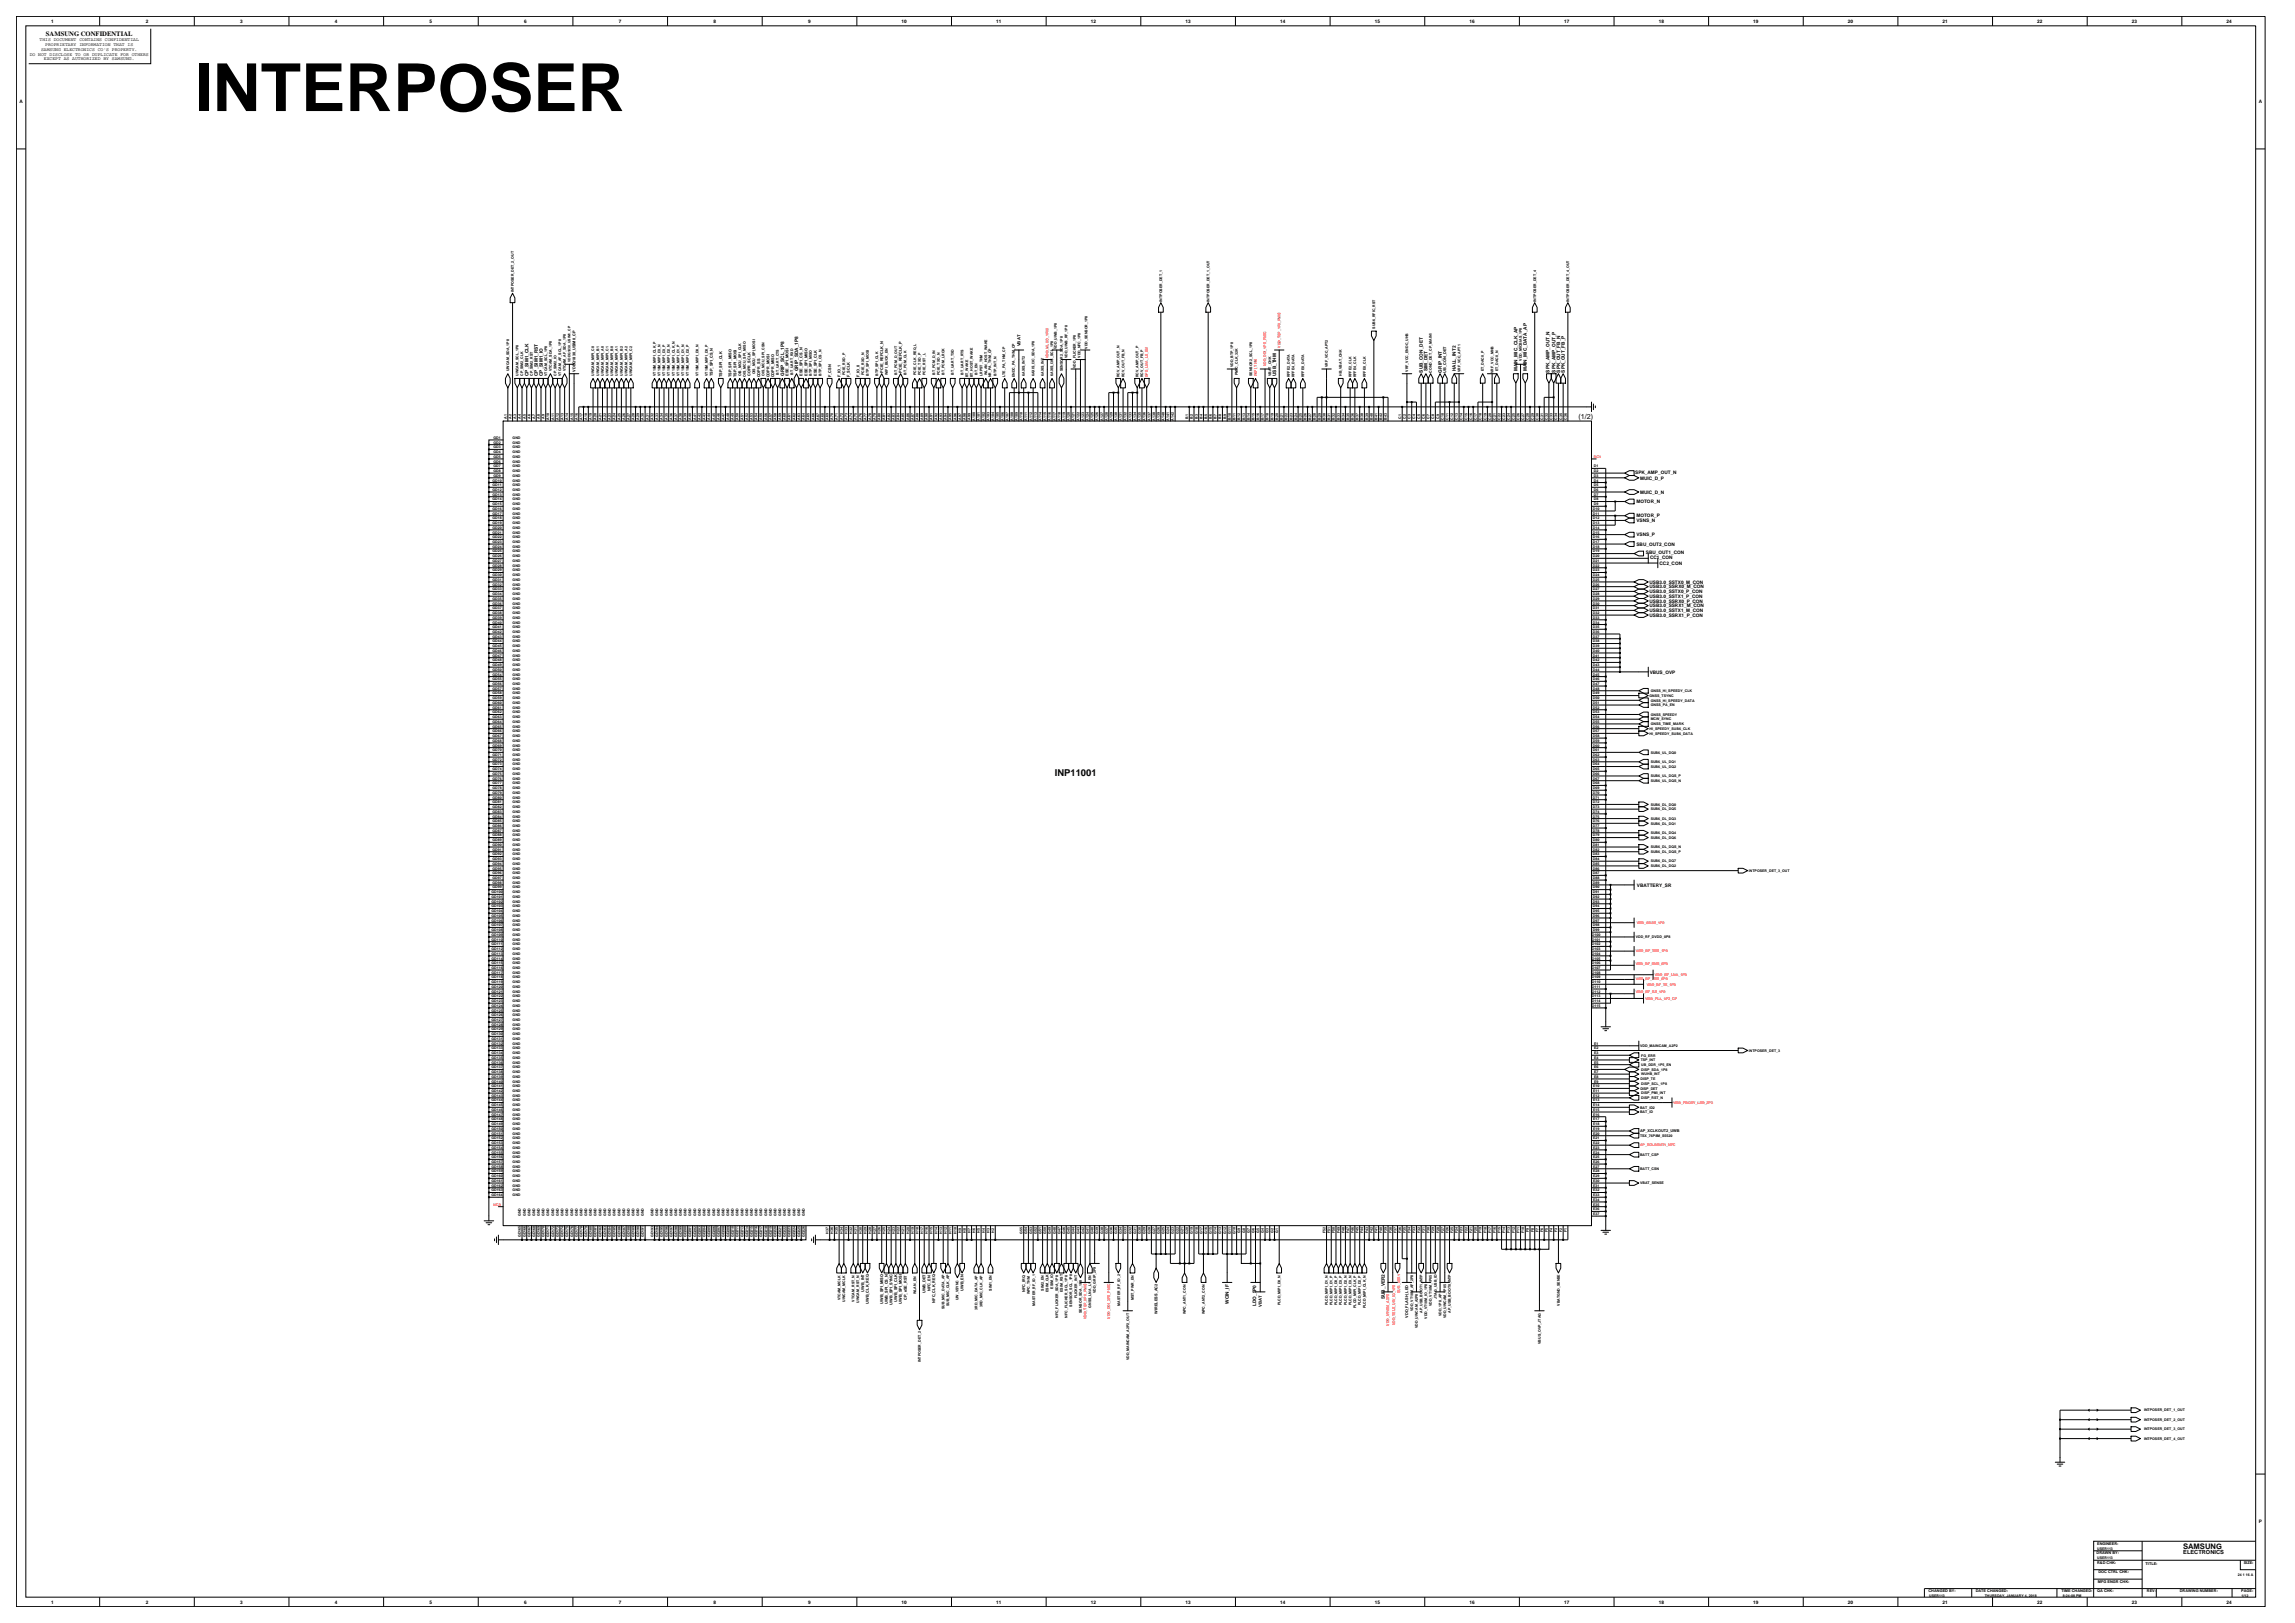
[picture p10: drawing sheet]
<svg xmlns="http://www.w3.org/2000/svg" width="420mm" height="297mm" viewBox="0 0 420 297" stroke-linecap="round" stroke-linejoin="round" font-family="sans-serif">
<defs><g id="words">
<text font-size="12.1" x="35.6" y="20.3">INTERPOSER</text>
<text font-size="1.7" x="193" y="142">INP11001</text>
<text font-size="1.4" x="399.5" y="283.4">SAMSUNG</text>
<text font-size="1.3" x="288.9" y="76.6">(1/2)</text>
<text font-size="1.2" x="8.4" y="6.5">SAMSUNG CONFIDENTIAL</text>
<text font-size="1" x="399.5" y="284.4">ELECTRONICS</text>
<g font-size=".9">
<text x="9.3" y="4.2">1</text>
<text x="26.7" y="4.2">2</text>
<text x="44" y="4.2">3</text>
<text x="61.3" y="4.2">4</text>
<text x="78.6" y="4.2">5</text>
<text x="95.9" y="4.2">6</text>
<text x="113.3" y="4.2">7</text>
<text x="130.6" y="4.2">8</text>
<text x="147.9" y="4.2">9</text>
<text x="165" y="4.2">10</text>
<text x="182.3" y="4.2">11</text>
<text x="199.6" y="4.2">12</text>
<text x="217" y="4.2">13</text>
<text x="234.3" y="4.2">14</text>
<text x="251.6" y="4.2">15</text>
<text x="268.9" y="4.2">16</text>
<text x="286.2" y="4.2">17</text>
<text x="303.6" y="4.2">18</text>
<text x="320.9" y="4.2">19</text>
<text x="338.2" y="4.2">20</text>
<text x="355.5" y="4.2">21</text>
<text x="372.8" y="4.2">22</text>
<text x="390.2" y="4.2">23</text>
<text x="407.5" y="4.2">24</text>
<text x="5.4" y="10.2">DO NOT DISCLOSE TO OR DUPLICATE FOR OTHERS</text>
<text x="7.3" y="7.6">THIS DOCUMENT CONTAINS CONFIDENTIAL</text>
<text x="7.5" y="9.3">SAMSUNG ELECTRONICS CO'S PROPERTY.</text>
<text x="8" y="11">EXCEPT AS AUTHORIZED BY SAMSUNG.</text>
<text x="8.3" y="8.4">PROPRIETARY INFORMATION THAT IS</text>
<text x="3.6" y="18.9">A</text>
<text x="413.4" y="18.9">A</text>
<text x="96.7" y="68.8" transform="rotate(-90 96.7 68.8)">CP_SIM1_CLK</text>
<text x="98.4" y="68.8" transform="rotate(-90 98.4 68.8)">CP_SIM1_RST</text>
<text x="99.3" y="68.8" transform="rotate(-90 99.3 68.8)">CP_SIM1_IO</text>
<text x="143.5" y="68.8" transform="rotate(-90 143.5 68.8)">GRIP_SCL_1P8</text>
<text x="146.1" y="67.9" transform="rotate(-90 146.1 67.9)">GRIP_SDA_1P8</text>
<text x="233.5" y="68.8" transform="rotate(-90 233.5 68.8)">USB_THM</text>
<text x="260.4" y="68.2" transform="rotate(-90 260.4 68.2)">SUB_CON_DET</text>
<text x="261.3" y="67.9" transform="rotate(-90 261.3 67.9)">SIM_DET</text>
<text x="263.9" y="68.2" transform="rotate(-90 263.9 68.2)">GRIP_INT</text>
<text x="266.4" y="67.9" transform="rotate(-90 266.4 67.9)">HALL_INT2</text>
<text x="277.7" y="67.9" transform="rotate(-90 277.7 67.9)">MAIN_MIC_CLK_AP</text>
<text x="279.4" y="67.9" transform="rotate(-90 279.4 67.9)">MAIN_MIC_DATA_AP</text>
<text x="283.6" y="68.2" transform="rotate(-90 283.6 68.2)">SPK_AMP_OUT_N</text>
<text x="284.6" y="68.2" transform="rotate(-90 284.6 68.2)">SPK_AMP_OUT_P</text>
<text x="285.5" y="68.2" transform="rotate(-90 285.5 68.2)">SPK_OUT_FB_N</text>
<text x="286.4" y="68.2" transform="rotate(-90 286.4 68.2)">SPK_OUT_FB_P</text>
<text x="299.3" y="86.7">SPK_AMP_OUT_N</text>
<text x="300.1" y="87.7">MUIC_D_P</text>
<text x="299.5" y="95.5">VSNS_N</text>
<text x="299.5" y="94.7">MOTOR_P</text>
<text x="299.5" y="92.1">MOTOR_N</text>
<text x="300.1" y="90.3">MUIC_D_N</text>
<text x="299.5" y="98.1">VSNS_P</text>
<text x="299.5" y="99.9">SBU_OUT2_CON</text>
<text x="301.2" y="101.4">SBU_OUT1_CON</text>
<text x="301.9" y="107.7">USB3.0_SSRX0_M_CON</text>
<text x="301.9" y="106.8">USB3.0_SSTX0_M_CON</text>
<text x="302" y="102.2">CC1_CON</text>
<text x="303.7" y="103.3">CC2_CON</text>
<text x="301.9" y="112.9">USB3.0_SSRX1_P_CON</text>
<text x="301.9" y="112">USB3.0_SSTX1_M_CON</text>
<text x="301.9" y="111.1">USB3.0_SSRX1_M_CON</text>
<text x="301.9" y="110.3">USB3.0_SSRX0_P_CON</text>
<text x="301.9" y="109.4">USB3.0_SSTX1_P_CON</text>
<text x="301.9" y="108.5">USB3.0_SSTX0_P_CON</text>
<text x="301.9" y="123.3">VBUS_OVP</text>
<text x="299.6" y="162.2">VBATTERY_SR</text>
<text x="224.9" y="238.6" transform="rotate(-90 224.9 238.6)">WCIN_IF</text>
<text x="229.9" y="239" transform="rotate(-90 229.9 239)">LDO_5P0</text>
<text x="253.5" y="237.7" transform="rotate(-90 253.5 237.7)">SUB_VER2</text>
<text x="413.4" y="278.7">P</text>
<text x="9.3" y="293.4">1</text>
<text x="26.7" y="293.4">2</text>
<text x="44" y="293.4">3</text>
<text x="61.3" y="293.4">4</text>
<text x="78.6" y="293.4">5</text>
<text x="95.9" y="293.4">6</text>
<text x="113.3" y="293.4">7</text>
<text x="130.6" y="293.4">8</text>
<text x="147.9" y="293.4">9</text>
<text x="165" y="293.4">10</text>
<text x="182.3" y="293.4">11</text>
<text x="199.6" y="293.4">12</text>
<text x="217" y="293.4">13</text>
<text x="234.3" y="293.4">14</text>
<text x="251.6" y="293.4">15</text>
<text x="268.9" y="293.4">16</text>
<text x="286.2" y="293.4">17</text>
<text x="303.6" y="293.4">18</text>
<text x="320.9" y="293.4">19</text>
<text x="338.2" y="293.4">20</text>
<text x="355.5" y="293.4">21</text>
<text x="372.8" y="293.4">22</text>
<text x="390.2" y="293.4">23</text>
<text x="407.5" y="293.4">24</text>
</g>
<g font-size=".8">
<text x="186.7" y="63.4" transform="rotate(-90 186.7 63.4)">VBAT</text>
<text x="230.9" y="239.2" transform="rotate(-90 230.9 239.2)">VBAT</text>
</g>
<g font-size=".7">
<text x="94" y="53.4" transform="rotate(-90 94 53.4)">INTPOSER_DET_2_OUT</text>
<text x="212.7" y="55.2" transform="rotate(-90 212.7 55.2)">INTPOSER_DET_1</text>
<text x="221.3" y="55.2" transform="rotate(-90 221.3 55.2)">INTPOSER_DET_1_OUT</text>
<text x="281.1" y="55.2" transform="rotate(-90 281.1 55.2)">INTPOSER_DET_4</text>
<text x="287.2" y="55.2" transform="rotate(-90 287.2 55.2)">INTPOSER_DET_4_OUT</text>
<text x="193.4" y="63.9" transform="rotate(-90 193.4 63.9)">VDD_UWB_1P8</text>
<text x="195.4" y="65.6" transform="rotate(-90 195.4 65.6)">VDD_UWB_RF_1P8</text>
<text x="197.7" y="65.5" transform="rotate(-90 197.7 65.5)">VDD_NFC_1P8</text>
<text x="199" y="63.8" transform="rotate(-90 199 63.8)">VDD_SENSOR_1P8</text>
<text x="251.7" y="60.1" transform="rotate(-90 251.7 60.1)">SUB6_RFIC_RST</text>
<text x="278.5" y="66" transform="rotate(-90 278.5 66)">VDD_MICBIAS_1P8</text>
<text x="93.2" y="67.9" transform="rotate(-90 93.2 67.9)">UWCAM_SDA_1P8</text>
<text x="94.9" y="68.8" transform="rotate(-90 94.9 68.8)">UWCAM_SCL_1P8</text>
<text x="95.8" y="68.8" transform="rotate(-90 95.8 68.8)">CP_SIM2_CLK</text>
<text x="97.5" y="68.8" transform="rotate(-90 97.5 68.8)">CP_SIM2_RST</text>
<text x="100.1" y="68.8" transform="rotate(-90 100.1 68.8)">VTCAM_SCL_1P8</text>
<text x="101" y="67.9" transform="rotate(-90 101 67.9)">VTCAM_SDA_1P8</text>
<text x="101.8" y="68.8" transform="rotate(-90 101.8 68.8)">CP_SIM2_IO</text>
<text x="102.7" y="68.8" transform="rotate(-90 102.7 68.8)">VTCAM_AF_SCL_1P8</text>
<text x="103.6" y="67.9" transform="rotate(-90 103.6 67.9)">VTCAM_AF_SDA_1P8</text>
<text x="105.3" y="68" transform="rotate(-90 105.3 68)">VDDQ1830_USIM0_CP</text>
<text x="108.8" y="68.8" transform="rotate(-90 108.8 68.8)">UWCAM_MIPI_C0</text>
<text x="109.6" y="68.8" transform="rotate(-90 109.6 68.8)">UWCAM_MIPI_B1</text>
<text x="110.5" y="68.8" transform="rotate(-90 110.5 68.8)">UWCAM_MIPI_A0</text>
<text x="111.4" y="68.8" transform="rotate(-90 111.4 68.8)">UWCAM_MIPI_C1</text>
<text x="112.2" y="68.8" transform="rotate(-90 112.2 68.8)">UWCAM_MIPI_B0</text>
<text x="113.1" y="68.8" transform="rotate(-90 113.1 68.8)">UWCAM_MIPI_A1</text>
<text x="114" y="68.8" transform="rotate(-90 114 68.8)">UWCAM_MIPI_B2</text>
<text x="114.8" y="68.8" transform="rotate(-90 114.8 68.8)">UWCAM_MIPI_A2</text>
<text x="115.7" y="68.8" transform="rotate(-90 115.7 68.8)">UWCAM_MIPI_C2</text>
<text x="120" y="68.8" transform="rotate(-90 120 68.8)">VT10M_MIPI_CLK_P</text>
<text x="120.9" y="68.8" transform="rotate(-90 120.9 68.8)">VT10M_MIPI_D3_N</text>
<text x="121.7" y="68.8" transform="rotate(-90 121.7 68.8)">VT10M_MIPI_D3_P</text>
<text x="122.6" y="68.8" transform="rotate(-90 122.6 68.8)">VT10M_MIPI_D2_N</text>
<text x="123.5" y="68.8" transform="rotate(-90 123.5 68.8)">VT10M_MIPI_CLK_N</text>
<text x="124.3" y="68.8" transform="rotate(-90 124.3 68.8)">VT10M_MIPI_D1_P</text>
<text x="125.2" y="68.8" transform="rotate(-90 125.2 68.8)">VT10M_MIPI_D1_N</text>
<text x="126.1" y="68.8" transform="rotate(-90 126.1 68.8)">VT10M_MIPI_D2_P</text>
<text x="127.8" y="68.8" transform="rotate(-90 127.8 68.8)">VT10M_MIPI_D0_N</text>
<text x="129.5" y="68.8" transform="rotate(-90 129.5 68.8)">VT10M_MIPI_D0_P</text>
<text x="130.4" y="68.8" transform="rotate(-90 130.4 68.8)">TSP_SPI_CS_N</text>
<text x="132.2" y="69" transform="rotate(-90 132.2 69)">TSP_SPI_CLK</text>
<text x="133.9" y="69" transform="rotate(-90 133.9 69)">TSP_SPI_MISO</text>
<text x="134.8" y="69" transform="rotate(-90 134.8 69)">TSP_SPI_MOSI</text>
<text x="135.6" y="68.9" transform="rotate(-90 135.6 68.9)">OIS_MCU_SPI_CLK</text>
<text x="136.5" y="68.9" transform="rotate(-90 136.5 68.9)">OIS_MCU_SPI_MISO</text>
<text x="137.4" y="68.8" transform="rotate(-90 137.4 68.8)">COPR_SCLK</text>
<text x="138.2" y="68.5" transform="rotate(-90 138.2 68.5)">OIS_MCU_SPI_MOSI</text>
<text x="139.1" y="69" transform="rotate(-90 139.1 69)">COPR_SS</text>
<text x="139.9" y="68.8" transform="rotate(-90 139.9 68.8)">OIS_MCU_SPI_CSN</text>
<text x="140.8" y="69" transform="rotate(-90 140.8 69)">COPR_MOSI</text>
<text x="141.7" y="69" transform="rotate(-90 141.7 69)">COPR_MISO</text>
<text x="142.5" y="68.6" transform="rotate(-90 142.5 68.6)">BT_UART_CTS</text>
<text x="144.3" y="68.8" transform="rotate(-90 144.3 68.8)">ESE_SPI_MOSI</text>
<text x="145.1" y="68.6" transform="rotate(-90 145.1 68.6)">BT_UART_RXD</text>
<text x="146.9" y="68.8" transform="rotate(-90 146.9 68.8)">ESE_SPI_CS_N</text>
<text x="147.7" y="68.8" transform="rotate(-90 147.7 68.8)">ESE_SPI_MISO</text>
<text x="148.6" y="68.8" transform="rotate(-90 148.6 68.8)">BTP_SPI_MISO</text>
<text x="149.5" y="68.8" transform="rotate(-90 149.5 68.8)">ESE_SPI_CLK</text>
<text x="150.3" y="68.8" transform="rotate(-90 150.3 68.8)">BTP_SPI_CS_N</text>
<text x="152.1" y="69" transform="rotate(-90 152.1 69)">F_CSN</text>
<text x="153.8" y="69" transform="rotate(-90 153.8 69)">F_IO_1</text>
<text x="154.7" y="68.6" transform="rotate(-90 154.7 68.6)">PCIE_RXD_P</text>
<text x="155.5" y="69" transform="rotate(-90 155.5 69)">F_SCLK</text>
<text x="157.3" y="69" transform="rotate(-90 157.3 69)">F_IO_0</text>
<text x="158.1" y="68.6" transform="rotate(-90 158.1 68.6)">PCIE_RXD_N</text>
<text x="159" y="68.8" transform="rotate(-90 159 68.8)">BTP_SPI_MOSI</text>
<text x="160.7" y="68.8" transform="rotate(-90 160.7 68.8)">BTP_SPI_CLK</text>
<text x="161.6" y="68.2" transform="rotate(-90 161.6 68.2)">PCIE_REFCLK_N</text>
<text x="162.5" y="68.6" transform="rotate(-90 162.5 68.6)">WIFI_BUCK_EN</text>
<text x="164.2" y="68.6" transform="rotate(-90 164.2 68.6)">BT_PCM_D_OUT</text>
<text x="165.1" y="68.2" transform="rotate(-90 165.1 68.2)">PCIE_REFCLK_P</text>
<text x="165.9" y="68.6" transform="rotate(-90 165.9 68.6)">BT_PCM_CLK</text>
<text x="167.6" y="68.6" transform="rotate(-90 167.6 68.6)">PCIE_CLK_REQ_L</text>
<text x="168.5" y="68.6" transform="rotate(-90 168.5 68.6)">PCIE_TXD_P</text>
<text x="169.4" y="68.6" transform="rotate(-90 169.4 68.6)">PCIE_RST_L</text>
<text x="171.1" y="68.6" transform="rotate(-90 171.1 68.6)">BT_PCM_D_IN</text>
<text x="172" y="68.6" transform="rotate(-90 172 68.6)">PCIE_TXD_N</text>
<text x="172.8" y="68.6" transform="rotate(-90 172.8 68.6)">BT_PCM_LRCK</text>
<text x="174.6" y="68.6" transform="rotate(-90 174.6 68.6)">BT_UART_TXD</text>
<text x="176.3" y="68.6" transform="rotate(-90 176.3 68.6)">BT_UART_RTS</text>
<text x="177.2" y="69" transform="rotate(-90 177.2 69)">BT_WAKE</text>
<text x="178" y="69" transform="rotate(-90 178 69)">BT_HOST_WAKE</text>
<text x="178.9" y="68.6" transform="rotate(-90 178.9 68.6)">BT_EN</text>
<text x="179.8" y="68.8" transform="rotate(-90 179.8 68.8)">LRPST_THM</text>
<text x="180.6" y="68.6" transform="rotate(-90 180.6 68.6)">WLAN_HOST_WAKE</text>
<text x="181.4" y="69" transform="rotate(-90 181.4 69)">NR_PA_THM_CP</text>
<text x="182.4" y="68.8" transform="rotate(-90 182.4 68.8)">BTP_INT_N</text>
<text x="184" y="69" transform="rotate(-90 184 69)">LTE_PA_THM_CP</text>
<text x="185.7" y="69" transform="rotate(-90 185.7 69)">ENDC_PA_THM_CP</text>
<text x="187.6" y="68.8" transform="rotate(-90 187.6 68.8)">6AXIS_INT2</text>
<text x="189.3" y="68.8" transform="rotate(-90 189.3 68.8)">6AXIS_I3C_SDA_1P8</text>
<text x="191" y="68.8" transform="rotate(-90 191 68.8)">6AXIS_INT</text>
<text x="192.8" y="68.8" transform="rotate(-90 192.8 68.8)">6AXIS_I3C_SCL_1P8</text>
<text x="194.5" y="67.9" transform="rotate(-90 194.5 67.9)">SENSOR2_SDA_1P8</text>
<text x="196.9" y="67.3" transform="rotate(-90 196.9 67.3)">VDD_FLICKER_1P8</text>
<text x="204.9" y="69" transform="rotate(-90 204.9 69)">RCV_AMP_OUT_N</text>
<text x="205.8" y="69" transform="rotate(-90 205.8 69)">RCV_OUT_FB_N</text>
<text x="208.4" y="69" transform="rotate(-90 208.4 69)">RCV_AMP_OUT_P</text>
<text x="209.2" y="69" transform="rotate(-90 209.2 69)">RCV_OUT_FB_P</text>
<text x="225.7" y="67.2" transform="rotate(-90 225.7 67.2)">VDD_BTP_1P8</text>
<text x="226.5" y="68.6" transform="rotate(-90 226.5 68.6)">PMIC_CLK_32K</text>
<text x="229.1" y="68.8" transform="rotate(-90 229.1 68.8)">SENSOR2_SCL_1P8</text>
<text x="232.6" y="68.8" transform="rotate(-90 232.6 68.8)">VBAT_CHK</text>
<text x="236.1" y="69" transform="rotate(-90 236.1 69)">RFFE2_DATA</text>
<text x="236.9" y="69" transform="rotate(-90 236.9 69)">RFFE4_DATA</text>
<text x="238.7" y="69" transform="rotate(-90 238.7 69)">RFFE0_DATA</text>
<text x="243" y="67.2" transform="rotate(-90 243 67.2)">VRF_VCC_APT2</text>
<text x="245.6" y="68.8" transform="rotate(-90 245.6 68.8)">HB_VBAT_CHK</text>
<text x="247.3" y="69" transform="rotate(-90 247.3 69)">RFFE2_CLK</text>
<text x="248.2" y="69" transform="rotate(-90 248.2 69)">RFFE4_CLK</text>
<text x="249.9" y="69" transform="rotate(-90 249.9 69)">RFFE0_CLK</text>
<text x="257.7" y="68" transform="rotate(-90 257.7 68)">VRF_VCC_ENDC_UHB</text>
<text x="262" y="68.2" transform="rotate(-90 262 68.2)">COND_DET_CP_MAIN1</text>
<text x="264.7" y="68.2" transform="rotate(-90 264.7 68.2)">UB_CON_DET</text>
<text x="267.3" y="68.1" transform="rotate(-90 267.3 68.1)">VRF_VCC_APT1</text>
<text x="271.6" y="67.9" transform="rotate(-90 271.6 67.9)">ET_DAC0_P</text>
<text x="273.3" y="68.2" transform="rotate(-90 273.3 68.2)">VRF_VCC_MHB</text>
<text x="274.2" y="67.9" transform="rotate(-90 274.2 67.9)">ET_DAC0_N</text>
<text x="92.7" y="76.6" transform="rotate(-90 92.7 76.6)">A1</text>
<text x="93.6" y="76.6" transform="rotate(-90 93.6 76.6)">A2</text>
<text x="94.5" y="76.6" transform="rotate(-90 94.5 76.6)">A3</text>
<text x="95.3" y="76.6" transform="rotate(-90 95.3 76.6)">A4</text>
<text x="96.2" y="76.6" transform="rotate(-90 96.2 76.6)">A5</text>
<text x="97.1" y="76.6" transform="rotate(-90 97.1 76.6)">A6</text>
<text x="97.9" y="76.6" transform="rotate(-90 97.9 76.6)">A7</text>
<text x="98.8" y="76.6" transform="rotate(-90 98.8 76.6)">A8</text>
<text x="99.7" y="76.6" transform="rotate(-90 99.7 76.6)">A9</text>
<text x="100.5" y="76.8" transform="rotate(-90 100.5 76.8)">A10</text>
<text x="101.4" y="76.8" transform="rotate(-90 101.4 76.8)">A11</text>
<text x="102.3" y="76.8" transform="rotate(-90 102.3 76.8)">A12</text>
<text x="103.1" y="76.8" transform="rotate(-90 103.1 76.8)">A13</text>
<text x="104" y="76.8" transform="rotate(-90 104 76.8)">A14</text>
<text x="104.9" y="76.8" transform="rotate(-90 104.9 76.8)">A15</text>
<text x="105.7" y="76.8" transform="rotate(-90 105.7 76.8)">A16</text>
<text x="106.6" y="76.8" transform="rotate(-90 106.6 76.8)">A17</text>
<text x="107.5" y="76.8" transform="rotate(-90 107.5 76.8)">A18</text>
<text x="108.3" y="76.8" transform="rotate(-90 108.3 76.8)">A19</text>
<text x="109.2" y="76.8" transform="rotate(-90 109.2 76.8)">A20</text>
<text x="110.1" y="76.8" transform="rotate(-90 110.1 76.8)">A21</text>
<text x="110.9" y="76.8" transform="rotate(-90 110.9 76.8)">A22</text>
<text x="111.8" y="76.8" transform="rotate(-90 111.8 76.8)">A23</text>
<text x="112.7" y="76.8" transform="rotate(-90 112.7 76.8)">A24</text>
<text x="113.5" y="76.8" transform="rotate(-90 113.5 76.8)">A25</text>
<text x="114.4" y="76.8" transform="rotate(-90 114.4 76.8)">A26</text>
<text x="115.3" y="76.8" transform="rotate(-90 115.3 76.8)">A27</text>
<text x="116.1" y="76.8" transform="rotate(-90 116.1 76.8)">A28</text>
<text x="117" y="76.8" transform="rotate(-90 117 76.8)">A29</text>
<text x="117.9" y="76.8" transform="rotate(-90 117.9 76.8)">A30</text>
<text x="118.7" y="76.8" transform="rotate(-90 118.7 76.8)">A31</text>
<text x="119.6" y="76.8" transform="rotate(-90 119.6 76.8)">A32</text>
<text x="120.4" y="76.8" transform="rotate(-90 120.4 76.8)">A33</text>
<text x="121.3" y="76.8" transform="rotate(-90 121.3 76.8)">A34</text>
<text x="122.2" y="76.8" transform="rotate(-90 122.2 76.8)">A35</text>
<text x="123.1" y="76.8" transform="rotate(-90 123.1 76.8)">A36</text>
<text x="123.9" y="76.8" transform="rotate(-90 123.9 76.8)">A37</text>
<text x="124.8" y="76.8" transform="rotate(-90 124.8 76.8)">A38</text>
<text x="125.6" y="76.8" transform="rotate(-90 125.6 76.8)">A39</text>
<text x="126.5" y="76.8" transform="rotate(-90 126.5 76.8)">A40</text>
<text x="127.4" y="76.8" transform="rotate(-90 127.4 76.8)">A41</text>
<text x="128.2" y="76.8" transform="rotate(-90 128.2 76.8)">A42</text>
<text x="129.1" y="76.8" transform="rotate(-90 129.1 76.8)">A43</text>
<text x="130" y="76.8" transform="rotate(-90 130 76.8)">A44</text>
<text x="130.9" y="76.8" transform="rotate(-90 130.9 76.8)">A45</text>
<text x="131.7" y="76.8" transform="rotate(-90 131.7 76.8)">A46</text>
<text x="132.6" y="76.8" transform="rotate(-90 132.6 76.8)">A47</text>
<text x="133.4" y="76.8" transform="rotate(-90 133.4 76.8)">A48</text>
<text x="134.3" y="76.8" transform="rotate(-90 134.3 76.8)">A49</text>
<text x="135.2" y="76.8" transform="rotate(-90 135.2 76.8)">A50</text>
<text x="136" y="76.8" transform="rotate(-90 136 76.8)">A51</text>
<text x="136.9" y="76.8" transform="rotate(-90 136.9 76.8)">A52</text>
<text x="137.8" y="76.8" transform="rotate(-90 137.8 76.8)">A53</text>
<text x="138.6" y="76.8" transform="rotate(-90 138.6 76.8)">A54</text>
<text x="139.5" y="76.8" transform="rotate(-90 139.5 76.8)">A55</text>
<text x="140.4" y="76.8" transform="rotate(-90 140.4 76.8)">A56</text>
<text x="141.2" y="76.8" transform="rotate(-90 141.2 76.8)">A57</text>
<text x="142.1" y="76.8" transform="rotate(-90 142.1 76.8)">A58</text>
<text x="143" y="76.8" transform="rotate(-90 143 76.8)">A59</text>
<text x="143.8" y="76.8" transform="rotate(-90 143.8 76.8)">A60</text>
<text x="144.7" y="76.8" transform="rotate(-90 144.7 76.8)">A61</text>
<text x="145.6" y="76.8" transform="rotate(-90 145.6 76.8)">A62</text>
<text x="146.4" y="76.8" transform="rotate(-90 146.4 76.8)">A63</text>
<text x="147.3" y="76.8" transform="rotate(-90 147.3 76.8)">A64</text>
<text x="148.2" y="76.8" transform="rotate(-90 148.2 76.8)">A65</text>
<text x="149" y="76.8" transform="rotate(-90 149 76.8)">A66</text>
<text x="149.9" y="76.8" transform="rotate(-90 149.9 76.8)">A67</text>
<text x="150.8" y="76.8" transform="rotate(-90 150.8 76.8)">A68</text>
<text x="151.6" y="76.8" transform="rotate(-90 151.6 76.8)">A69</text>
<text x="152.5" y="76.8" transform="rotate(-90 152.5 76.8)">A70</text>
<text x="153.4" y="76.8" transform="rotate(-90 153.4 76.8)">A71</text>
<text x="154.2" y="76.8" transform="rotate(-90 154.2 76.8)">A72</text>
<text x="155.1" y="76.8" transform="rotate(-90 155.1 76.8)">A73</text>
<text x="156" y="76.8" transform="rotate(-90 156 76.8)">A74</text>
<text x="156.8" y="76.8" transform="rotate(-90 156.8 76.8)">A75</text>
<text x="157.7" y="76.8" transform="rotate(-90 157.7 76.8)">A76</text>
<text x="158.6" y="76.8" transform="rotate(-90 158.6 76.8)">A77</text>
<text x="159.4" y="76.8" transform="rotate(-90 159.4 76.8)">A78</text>
<text x="160.3" y="76.8" transform="rotate(-90 160.3 76.8)">A79</text>
<text x="161.2" y="76.8" transform="rotate(-90 161.2 76.8)">A80</text>
<text x="162" y="76.8" transform="rotate(-90 162 76.8)">A81</text>
<text x="162.9" y="76.8" transform="rotate(-90 162.9 76.8)">A82</text>
<text x="163.7" y="76.8" transform="rotate(-90 163.7 76.8)">A83</text>
<text x="164.6" y="76.8" transform="rotate(-90 164.6 76.8)">A84</text>
<text x="165.5" y="76.8" transform="rotate(-90 165.5 76.8)">A85</text>
<text x="166.4" y="76.8" transform="rotate(-90 166.4 76.8)">A86</text>
<text x="167.2" y="76.8" transform="rotate(-90 167.2 76.8)">A87</text>
<text x="168.1" y="76.8" transform="rotate(-90 168.1 76.8)">A88</text>
<text x="169" y="76.8" transform="rotate(-90 169 76.8)">A89</text>
<text x="169.8" y="76.8" transform="rotate(-90 169.8 76.8)">A90</text>
<text x="170.7" y="76.8" transform="rotate(-90 170.7 76.8)">A91</text>
<text x="171.5" y="76.8" transform="rotate(-90 171.5 76.8)">A92</text>
<text x="172.4" y="76.8" transform="rotate(-90 172.4 76.8)">A93</text>
<text x="173.3" y="76.8" transform="rotate(-90 173.3 76.8)">A94</text>
<text x="174.2" y="76.8" transform="rotate(-90 174.2 76.8)">A95</text>
<text x="175" y="76.8" transform="rotate(-90 175 76.8)">A96</text>
<text x="175.9" y="76.8" transform="rotate(-90 175.9 76.8)">A97</text>
<text x="176.7" y="76.8" transform="rotate(-90 176.7 76.8)">A98</text>
<text x="177.6" y="76.8" transform="rotate(-90 177.6 76.8)">A99</text>
<text x="178.5" y="77" transform="rotate(-90 178.5 77)">A100</text>
<text x="179.3" y="77" transform="rotate(-90 179.3 77)">A101</text>
<text x="180.2" y="77" transform="rotate(-90 180.2 77)">A102</text>
<text x="181.1" y="77" transform="rotate(-90 181.1 77)">A103</text>
<text x="181.9" y="77" transform="rotate(-90 181.9 77)">A104</text>
<text x="182.8" y="77" transform="rotate(-90 182.8 77)">A105</text>
<text x="183.7" y="77" transform="rotate(-90 183.7 77)">A106</text>
<text x="184.5" y="77" transform="rotate(-90 184.5 77)">A107</text>
<text x="185.4" y="77" transform="rotate(-90 185.4 77)">A108</text>
<text x="186.3" y="77" transform="rotate(-90 186.3 77)">A109</text>
<text x="187.1" y="77" transform="rotate(-90 187.1 77)">A110</text>
<text x="188" y="77" transform="rotate(-90 188 77)">A111</text>
<text x="188.9" y="77" transform="rotate(-90 188.9 77)">A112</text>
<text x="189.7" y="77" transform="rotate(-90 189.7 77)">A113</text>
<text x="190.6" y="77" transform="rotate(-90 190.6 77)">A114</text>
<text x="191.5" y="77" transform="rotate(-90 191.5 77)">A115</text>
<text x="192.3" y="77" transform="rotate(-90 192.3 77)">A116</text>
<text x="193.2" y="77" transform="rotate(-90 193.2 77)">A117</text>
<text x="194.1" y="77" transform="rotate(-90 194.1 77)">A118</text>
<text x="194.9" y="77" transform="rotate(-90 194.9 77)">A119</text>
<text x="195.8" y="77" transform="rotate(-90 195.8 77)">A120</text>
<text x="196.7" y="77" transform="rotate(-90 196.7 77)">A121</text>
<text x="197.5" y="77" transform="rotate(-90 197.5 77)">A122</text>
<text x="198.4" y="77" transform="rotate(-90 198.4 77)">A123</text>
<text x="199.3" y="77" transform="rotate(-90 199.3 77)">A124</text>
<text x="200.1" y="77" transform="rotate(-90 200.1 77)">A125</text>
<text x="201" y="77" transform="rotate(-90 201 77)">A126</text>
<text x="201.9" y="77" transform="rotate(-90 201.9 77)">A127</text>
<text x="202.7" y="77" transform="rotate(-90 202.7 77)">A128</text>
<text x="203.6" y="77" transform="rotate(-90 203.6 77)">A129</text>
<text x="204.5" y="77" transform="rotate(-90 204.5 77)">A130</text>
<text x="205.3" y="77" transform="rotate(-90 205.3 77)">A131</text>
<text x="206.2" y="77" transform="rotate(-90 206.2 77)">A132</text>
<text x="207.1" y="77" transform="rotate(-90 207.1 77)">A133</text>
<text x="207.9" y="77" transform="rotate(-90 207.9 77)">A134</text>
<text x="208.8" y="77" transform="rotate(-90 208.8 77)">A135</text>
<text x="209.7" y="77" transform="rotate(-90 209.7 77)">A136</text>
<text x="210.5" y="77" transform="rotate(-90 210.5 77)">A137</text>
<text x="211.4" y="77" transform="rotate(-90 211.4 77)">A138</text>
<text x="212.3" y="77" transform="rotate(-90 212.3 77)">A139</text>
<text x="213.1" y="77" transform="rotate(-90 213.1 77)">A140</text>
<text x="214" y="77" transform="rotate(-90 214 77)">A141</text>
<text x="214.8" y="77" transform="rotate(-90 214.8 77)">A142</text>
<text x="217.4" y="76.6" transform="rotate(-90 217.4 76.6)">B1</text>
<text x="218.3" y="76.6" transform="rotate(-90 218.3 76.6)">B2</text>
<text x="219.2" y="76.6" transform="rotate(-90 219.2 76.6)">B3</text>
<text x="220.1" y="76.6" transform="rotate(-90 220.1 76.6)">B4</text>
<text x="220.9" y="76.6" transform="rotate(-90 220.9 76.6)">B5</text>
<text x="221.8" y="76.6" transform="rotate(-90 221.8 76.6)">B6</text>
<text x="222.6" y="76.6" transform="rotate(-90 222.6 76.6)">B7</text>
<text x="223.5" y="76.6" transform="rotate(-90 223.5 76.6)">B8</text>
<text x="224.4" y="76.6" transform="rotate(-90 224.4 76.6)">B9</text>
<text x="225.2" y="76.8" transform="rotate(-90 225.2 76.8)">B10</text>
<text x="226.1" y="76.8" transform="rotate(-90 226.1 76.8)">B11</text>
<text x="227" y="76.8" transform="rotate(-90 227 76.8)">B12</text>
<text x="227.8" y="76.8" transform="rotate(-90 227.8 76.8)">B13</text>
<text x="228.7" y="76.8" transform="rotate(-90 228.7 76.8)">B14</text>
<text x="229.6" y="76.8" transform="rotate(-90 229.6 76.8)">B15</text>
<text x="230.4" y="76.8" transform="rotate(-90 230.4 76.8)">B16</text>
<text x="231.3" y="76.8" transform="rotate(-90 231.3 76.8)">B17</text>
<text x="232.2" y="76.8" transform="rotate(-90 232.2 76.8)">B18</text>
<text x="233" y="76.8" transform="rotate(-90 233 76.8)">B19</text>
<text x="233.9" y="76.8" transform="rotate(-90 233.9 76.8)">B20</text>
<text x="234.8" y="76.8" transform="rotate(-90 234.8 76.8)">B21</text>
<text x="235.6" y="76.8" transform="rotate(-90 235.6 76.8)">B22</text>
<text x="236.5" y="76.8" transform="rotate(-90 236.5 76.8)">B23</text>
<text x="237.4" y="76.8" transform="rotate(-90 237.4 76.8)">B24</text>
<text x="238.2" y="76.8" transform="rotate(-90 238.2 76.8)">B25</text>
<text x="239.1" y="76.8" transform="rotate(-90 239.1 76.8)">B26</text>
<text x="240" y="76.8" transform="rotate(-90 240 76.8)">B27</text>
<text x="240.8" y="76.8" transform="rotate(-90 240.8 76.8)">B28</text>
<text x="241.7" y="76.8" transform="rotate(-90 241.7 76.8)">B29</text>
<text x="242.6" y="76.8" transform="rotate(-90 242.6 76.8)">B30</text>
<text x="243.4" y="76.8" transform="rotate(-90 243.4 76.8)">B31</text>
<text x="244.3" y="76.8" transform="rotate(-90 244.3 76.8)">B32</text>
<text x="245.2" y="76.8" transform="rotate(-90 245.2 76.8)">B33</text>
<text x="246" y="76.8" transform="rotate(-90 246 76.8)">B34</text>
<text x="246.9" y="76.8" transform="rotate(-90 246.9 76.8)">B35</text>
<text x="247.8" y="76.8" transform="rotate(-90 247.8 76.8)">B36</text>
<text x="248.6" y="76.8" transform="rotate(-90 248.6 76.8)">B37</text>
<text x="249.5" y="76.8" transform="rotate(-90 249.5 76.8)">B38</text>
<text x="250.4" y="76.8" transform="rotate(-90 250.4 76.8)">B39</text>
<text x="251.2" y="76.8" transform="rotate(-90 251.2 76.8)">B40</text>
<text x="252.1" y="76.8" transform="rotate(-90 252.1 76.8)">B41</text>
<text x="252.9" y="76.8" transform="rotate(-90 252.9 76.8)">B42</text>
<text x="253.8" y="76.8" transform="rotate(-90 253.8 76.8)">B43</text>
<text x="256.4" y="76.6" transform="rotate(-90 256.4 76.6)">C1</text>
<text x="257.3" y="76.6" transform="rotate(-90 257.3 76.6)">C2</text>
<text x="258.2" y="76.6" transform="rotate(-90 258.2 76.6)">C3</text>
<text x="259" y="76.6" transform="rotate(-90 259 76.6)">C4</text>
<text x="259.9" y="76.6" transform="rotate(-90 259.9 76.6)">C5</text>
<text x="260.7" y="76.6" transform="rotate(-90 260.7 76.6)">C6</text>
<text x="261.6" y="76.6" transform="rotate(-90 261.6 76.6)">C7</text>
<text x="262.5" y="76.6" transform="rotate(-90 262.5 76.6)">C8</text>
<text x="263.4" y="76.6" transform="rotate(-90 263.4 76.6)">C9</text>
<text x="264.2" y="76.8" transform="rotate(-90 264.2 76.8)">C10</text>
<text x="265.1" y="76.8" transform="rotate(-90 265.1 76.8)">C11</text>
<text x="265.9" y="76.8" transform="rotate(-90 265.9 76.8)">C12</text>
<text x="266.8" y="76.8" transform="rotate(-90 266.8 76.8)">C13</text>
<text x="267.7" y="76.8" transform="rotate(-90 267.7 76.8)">C14</text>
<text x="268.5" y="76.8" transform="rotate(-90 268.5 76.8)">C15</text>
<text x="269.4" y="76.8" transform="rotate(-90 269.4 76.8)">C16</text>
<text x="270.3" y="76.8" transform="rotate(-90 270.3 76.8)">C17</text>
<text x="271.2" y="76.8" transform="rotate(-90 271.2 76.8)">C18</text>
<text x="272" y="76.8" transform="rotate(-90 272 76.8)">C19</text>
<text x="272.9" y="76.8" transform="rotate(-90 272.9 76.8)">C20</text>
<text x="273.7" y="76.8" transform="rotate(-90 273.7 76.8)">C21</text>
<text x="274.6" y="76.8" transform="rotate(-90 274.6 76.8)">C22</text>
<text x="275.5" y="76.8" transform="rotate(-90 275.5 76.8)">C23</text>
<text x="276.3" y="76.8" transform="rotate(-90 276.3 76.8)">C24</text>
<text x="277.2" y="76.8" transform="rotate(-90 277.2 76.8)">C25</text>
<text x="278.1" y="76.8" transform="rotate(-90 278.1 76.8)">C26</text>
<text x="278.9" y="76.8" transform="rotate(-90 278.9 76.8)">C27</text>
<text x="279.8" y="76.8" transform="rotate(-90 279.8 76.8)">C28</text>
<text x="280.7" y="76.8" transform="rotate(-90 280.7 76.8)">C29</text>
<text x="281.5" y="76.8" transform="rotate(-90 281.5 76.8)">C30</text>
<text x="282.4" y="76.8" transform="rotate(-90 282.4 76.8)">C31</text>
<text x="283.3" y="76.8" transform="rotate(-90 283.3 76.8)">C32</text>
<text x="284.1" y="76.8" transform="rotate(-90 284.1 76.8)">C33</text>
<text x="285" y="76.8" transform="rotate(-90 285 76.8)">C34</text>
<text x="285.9" y="76.8" transform="rotate(-90 285.9 76.8)">C35</text>
<text x="286.7" y="76.8" transform="rotate(-90 286.7 76.8)">C36</text>
<text x="90.3" y="81.2">GD2</text>
<text x="90.3" y="80.3">GD1</text>
<text x="90.3" y="83.8">GD5</text>
<text x="90.3" y="82.9">GD4</text>
<text x="90.3" y="82">GD3</text>
<text x="93.8" y="83.8">GND</text>
<text x="93.8" y="82.9">GND</text>
<text x="93.8" y="82">GND</text>
<text x="93.8" y="81.2">GND</text>
<text x="93.8" y="80.3">GND</text>
<text x="90.1" y="89.8">GD12</text>
<text x="90.1" y="89">GD11</text>
<text x="90.1" y="88.1">GD10</text>
<text x="90.3" y="87.2">GD9</text>
<text x="90.3" y="86.4">GD8</text>
<text x="90.3" y="85.5">GD7</text>
<text x="90.3" y="84.6">GD6</text>
<text x="93.8" y="87.2">GND</text>
<text x="93.8" y="86.4">GND</text>
<text x="93.8" y="85.5">GND</text>
<text x="93.8" y="84.6">GND</text>
<text x="93.8" y="89.8">GND</text>
<text x="93.8" y="89">GND</text>
<text x="93.8" y="88.1">GND</text>
<text x="291.7" y="89.8">D6</text>
<text x="291.7" y="89">D5</text>
<text x="291.7" y="88.1">D4</text>
<text x="291.7" y="87.2">D3</text>
<text x="291.7" y="86.4">D2</text>
<text x="291.7" y="85.5">D1</text>
<text x="90.1" y="95.9">GD19</text>
<text x="90.1" y="95">GD18</text>
<text x="90.1" y="94.2">GD17</text>
<text x="90.1" y="93.3">GD16</text>
<text x="90.1" y="92.4">GD15</text>
<text x="90.1" y="91.6">GD14</text>
<text x="90.1" y="90.7">GD13</text>
<text x="93.8" y="95.9">GND</text>
<text x="93.8" y="95">GND</text>
<text x="93.8" y="94.2">GND</text>
<text x="93.8" y="93.3">GND</text>
<text x="93.8" y="92.4">GND</text>
<text x="93.8" y="91.6">GND</text>
<text x="93.8" y="90.7">GND</text>
<text x="291.5" y="95">D12</text>
<text x="291.5" y="95.9">D13</text>
<text x="291.5" y="94.2">D11</text>
<text x="291.5" y="93.3">D10</text>
<text x="291.7" y="92.4">D9</text>
<text x="291.7" y="91.6">D8</text>
<text x="291.7" y="90.7">D7</text>
<text x="90.1" y="96.8">GD20</text>
<text x="90.1" y="99.4">GD23</text>
<text x="90.1" y="100.2">GD24</text>
<text x="90.1" y="101.1">GD25</text>
<text x="90.1" y="102">GD26</text>
<text x="90.1" y="98.5">GD22</text>
<text x="90.1" y="97.6">GD21</text>
<text x="93.8" y="99.4">GND</text>
<text x="93.8" y="100.2">GND</text>
<text x="93.8" y="101.1">GND</text>
<text x="93.8" y="102">GND</text>
<text x="93.8" y="98.5">GND</text>
<text x="93.8" y="97.6">GND</text>
<text x="93.8" y="96.8">GND</text>
<text x="291.5" y="102">D20</text>
<text x="291.5" y="96.8">D14</text>
<text x="291.5" y="97.6">D15</text>
<text x="291.5" y="98.5">D16</text>
<text x="291.5" y="99.4">D17</text>
<text x="291.5" y="100.2">D18</text>
<text x="291.5" y="101.1">D19</text>
<text x="90.1" y="102.8">GD27</text>
<text x="90.1" y="103.7">GD28</text>
<text x="90.1" y="104.6">GD29</text>
<text x="90.1" y="105.4">GD30</text>
<text x="90.1" y="106.3">GD31</text>
<text x="90.1" y="107.2">GD32</text>
<text x="93.8" y="103.7">GND</text>
<text x="93.8" y="104.6">GND</text>
<text x="93.8" y="105.4">GND</text>
<text x="93.8" y="106.3">GND</text>
<text x="93.8" y="107.2">GND</text>
<text x="93.8" y="102.8">GND</text>
<text x="291.5" y="102.8">D21</text>
<text x="291.5" y="103.7">D22</text>
<text x="291.5" y="104.6">D23</text>
<text x="291.5" y="105.4">D24</text>
<text x="291.5" y="106.3">D25</text>
<text x="291.5" y="107.2">D26</text>
<text x="90.1" y="108.9">GD34</text>
<text x="90.1" y="109.8">GD35</text>
<text x="90.1" y="110.6">GD36</text>
<text x="90.1" y="111.5">GD37</text>
<text x="90.1" y="112.3">GD38</text>
<text x="90.1" y="113.2">GD39</text>
<text x="90.1" y="108">GD33</text>
<text x="93.8" y="108.9">GND</text>
<text x="93.8" y="109.8">GND</text>
<text x="93.8" y="110.6">GND</text>
<text x="93.8" y="111.5">GND</text>
<text x="93.8" y="112.3">GND</text>
<text x="93.8" y="113.2">GND</text>
<text x="93.8" y="108">GND</text>
<text x="291.5" y="108">D27</text>
<text x="291.5" y="108.9">D28</text>
<text x="291.5" y="109.8">D29</text>
<text x="291.5" y="110.6">D30</text>
<text x="291.5" y="111.5">D31</text>
<text x="291.5" y="112.3">D32</text>
<text x="291.5" y="113.2">D33</text>
<text x="90.1" y="115">GD41</text>
<text x="90.1" y="115.8">GD42</text>
<text x="90.1" y="116.7">GD43</text>
<text x="90.1" y="117.6">GD44</text>
<text x="90.1" y="118.4">GD45</text>
<text x="90.1" y="119.3">GD46</text>
<text x="90.1" y="114.1">GD40</text>
<text x="93.8" y="115.8">GND</text>
<text x="93.8" y="116.7">GND</text>
<text x="93.8" y="117.6">GND</text>
<text x="93.8" y="118.4">GND</text>
<text x="93.8" y="119.3">GND</text>
<text x="93.8" y="114.1">GND</text>
<text x="93.8" y="115">GND</text>
<text x="291.5" y="114.1">D34</text>
<text x="291.5" y="115">D35</text>
<text x="291.5" y="115.8">D36</text>
<text x="291.5" y="116.7">D37</text>
<text x="291.5" y="117.6">D38</text>
<text x="291.5" y="118.4">D39</text>
<text x="291.5" y="119.3">D40</text>
<text x="90.1" y="121.9">GD49</text>
<text x="90.1" y="122.8">GD50</text>
<text x="90.1" y="123.6">GD54</text>
<text x="90.1" y="124.5">GD55</text>
<text x="90.1" y="125.3">GD56</text>
<text x="90.1" y="120.1">GD47</text>
<text x="90.1" y="121">GD48</text>
<text x="93.8" y="122.8">GND</text>
<text x="93.8" y="123.6">GND</text>
<text x="93.8" y="124.5">GND</text>
<text x="93.8" y="125.3">GND</text>
<text x="93.8" y="120.1">GND</text>
<text x="93.8" y="121">GND</text>
<text x="93.8" y="121.9">GND</text>
<text x="291.5" y="120.1">D41</text>
<text x="291.5" y="121">D42</text>
<text x="291.5" y="121.9">D43</text>
<text x="291.5" y="122.8">D44</text>
<text x="291.5" y="123.6">D45</text>
<text x="291.5" y="124.5">D46</text>
<text x="291.5" y="125.3">D47</text>
<text x="90.1" y="127.9">GD59</text>
<text x="90.1" y="128.8">GD60</text>
<text x="90.1" y="129.7">GD61</text>
<text x="90.1" y="130.5">GD62</text>
<text x="90.1" y="131.4">GD63</text>
<text x="90.1" y="126.2">GD57</text>
<text x="90.1" y="127.1">GD58</text>
<text x="93.8" y="128.8">GND</text>
<text x="93.8" y="129.7">GND</text>
<text x="93.8" y="130.5">GND</text>
<text x="93.8" y="131.4">GND</text>
<text x="93.8" y="126.2">GND</text>
<text x="93.8" y="127.1">GND</text>
<text x="93.8" y="127.9">GND</text>
<text x="291.5" y="127.1">D49</text>
<text x="291.5" y="127.9">D50</text>
<text x="291.5" y="128.8">D51</text>
<text x="291.5" y="129.7">D52</text>
<text x="291.5" y="130.5">D53</text>
<text x="291.5" y="131.4">D54</text>
<text x="291.5" y="126.2">D48</text>
<text x="301.9" y="127.5">GNSS_TSYNC</text>
<text x="302.1" y="128.4">GNSS_HI_SPEEDY_DATA</text>
<text x="302.1" y="126.6">GNSS_HI_SPEEDY_CLK</text>
<text x="302.1" y="131.8">MCW_SYNC</text>
<text x="302.1" y="131">GNSS_SPEEDY</text>
<text x="302.1" y="129.2">GNSS_PA_EN</text>
<text x="90.1" y="134">GD66</text>
<text x="90.1" y="134.9">GD67</text>
<text x="90.1" y="135.7">GD68</text>
<text x="90.1" y="136.6">GD69</text>
<text x="90.1" y="137.5">GD70</text>
<text x="90.1" y="132.3">GD64</text>
<text x="90.1" y="133.1">GD65</text>
<text x="93.8" y="134">GND</text>
<text x="93.8" y="134.9">GND</text>
<text x="93.8" y="135.7">GND</text>
<text x="93.8" y="136.6">GND</text>
<text x="93.8" y="137.5">GND</text>
<text x="93.8" y="132.3">GND</text>
<text x="93.8" y="133.1">GND</text>
<text x="291.5" y="134">D57</text>
<text x="291.5" y="134.9">D58</text>
<text x="291.5" y="135.7">D59</text>
<text x="291.5" y="136.6">D60</text>
<text x="291.5" y="137.5">D61</text>
<text x="291.5" y="132.3">D55</text>
<text x="291.5" y="133.1">D56</text>
<text x="301.9" y="134.4">HI_SPEEDY_SUB6_DATA</text>
<text x="301.9" y="133.6">HI_SPEEDY_SUB6_CLK</text>
<text x="302.1" y="137.9">SUB6_UL_DQ0</text>
<text x="302.1" y="132.7">GNSS_TIME_MARK</text>
<text x="90.1" y="140.1">GD73</text>
<text x="90.1" y="140.9">GD74</text>
<text x="90.1" y="141.8">GD75</text>
<text x="90.1" y="142.7">GD76</text>
<text x="90.1" y="143.5">GD77</text>
<text x="90.1" y="138.3">GD71</text>
<text x="90.1" y="139.2">GD72</text>
<text x="93.8" y="140.9">GND</text>
<text x="93.8" y="141.8">GND</text>
<text x="93.8" y="142.7">GND</text>
<text x="93.8" y="143.5">GND</text>
<text x="93.8" y="138.3">GND</text>
<text x="93.8" y="139.2">GND</text>
<text x="93.8" y="140.1">GND</text>
<text x="291.5" y="139.2">D63</text>
<text x="291.5" y="140.1">D64</text>
<text x="291.5" y="140.9">D65</text>
<text x="291.5" y="141.8">D66</text>
<text x="291.5" y="142.7">D67</text>
<text x="291.5" y="143.5">D68</text>
<text x="291.5" y="138.3">D62</text>
<text x="302.1" y="143.1">SUB6_UL_DQS_N</text>
<text x="302.1" y="142.2">SUB6_UL_DQS_P</text>
<text x="302.1" y="140.5">SUB6_UL_DQ2</text>
<text x="302.1" y="139.6">SUB6_UL_DQ1</text>
<text x="90.1" y="146.1">GD80</text>
<text x="90.1" y="147">GD81</text>
<text x="90.1" y="147.9">GD82</text>
<text x="90.1" y="148.7">GD83</text>
<text x="90.1" y="149.6">GD84</text>
<text x="90.1" y="144.4">GD78</text>
<text x="90.1" y="145.3">GD79</text>
<text x="93.8" y="146.1">GND</text>
<text x="93.8" y="147">GND</text>
<text x="93.8" y="147.9">GND</text>
<text x="93.8" y="148.7">GND</text>
<text x="93.8" y="149.6">GND</text>
<text x="93.8" y="144.4">GND</text>
<text x="93.8" y="145.3">GND</text>
<text x="291.5" y="145.3">D70</text>
<text x="291.5" y="146.1">D71</text>
<text x="291.5" y="147">D72</text>
<text x="291.5" y="147.9">D73</text>
<text x="291.5" y="148.7">D74</text>
<text x="291.5" y="149.6">D75</text>
<text x="291.5" y="144.4">D69</text>
<text x="302.1" y="148.3">SUB6_DL_DQ5</text>
<text x="302.1" y="147.4">SUB6_DL_DQ0</text>
<text x="90.1" y="153.1">GD88</text>
<text x="90.1" y="153.9">GD89</text>
<text x="90.1" y="154.8">GD90</text>
<text x="90.1" y="155.7">GD91</text>
<text x="90.1" y="150.5">GD85</text>
<text x="90.1" y="151.3">GD86</text>
<text x="90.1" y="152.2">GD87</text>
<text x="93.8" y="153.1">GND</text>
<text x="93.8" y="153.9">GND</text>
<text x="93.8" y="154.8">GND</text>
<text x="93.8" y="155.7">GND</text>
<text x="93.8" y="150.5">GND</text>
<text x="93.8" y="151.3">GND</text>
<text x="93.8" y="152.2">GND</text>
<text x="291.5" y="152.2">D78</text>
<text x="291.5" y="153.1">D79</text>
<text x="291.5" y="153.9">D80</text>
<text x="291.5" y="154.8">D81</text>
<text x="291.5" y="155.7">D82</text>
<text x="291.5" y="150.5">D76</text>
<text x="291.5" y="151.3">D77</text>
<text x="302.1" y="155.2">SUB6_DL_DQS_N</text>
<text x="302.1" y="153.5">SUB6_DL_DQ6</text>
<text x="302.1" y="152.6">SUB6_DL_DQ4</text>
<text x="302.1" y="150.9">SUB6_DL_DQ1</text>
<text x="302.1" y="150">SUB6_DL_DQ3</text>
<text x="90.1" y="159.1">GD95</text>
<text x="90.1" y="160">GD96</text>
<text x="90.1" y="160.9">GD97</text>
<text x="90.1" y="161.7">GD98</text>
<text x="90.1" y="156.5">GD92</text>
<text x="90.1" y="157.4">GD93</text>
<text x="90.1" y="158.3">GD94</text>
<text x="93.8" y="160">GND</text>
<text x="93.8" y="160.9">GND</text>
<text x="93.8" y="161.7">GND</text>
<text x="93.8" y="156.5">GND</text>
<text x="93.8" y="157.4">GND</text>
<text x="93.8" y="158.3">GND</text>
<text x="93.8" y="159.1">GND</text>
<text x="291.5" y="158.3">D85</text>
<text x="291.5" y="159.1">D86</text>
<text x="291.5" y="160">D87</text>
<text x="291.5" y="160.9">D88</text>
<text x="291.5" y="161.7">D89</text>
<text x="291.5" y="156.5">D83</text>
<text x="291.5" y="157.4">D84</text>
<text x="302.1" y="158.7">SUB6_DL_DQ2</text>
<text x="302.1" y="157.8">SUB6_DL_DQ7</text>
<text x="302.1" y="156.1">SUB6_DL_DQS_P</text>
<text x="320.1" y="159.5">INTPOSER_DET_3_OUT</text>
<text x="89.9" y="163.4">GD100</text>
<text x="89.9" y="164.3">GD101</text>
<text x="89.9" y="165.2">GD102</text>
<text x="89.9" y="166">GD103</text>
<text x="89.9" y="166.9">GD104</text>
<text x="89.9" y="167.8">GD105</text>
<text x="90.1" y="162.6">GD99</text>
<text x="93.8" y="162.6">GND</text>
<text x="93.8" y="163.4">GND</text>
<text x="93.8" y="164.3">GND</text>
<text x="93.8" y="165.2">GND</text>
<text x="93.8" y="166">GND</text>
<text x="93.8" y="166.9">GND</text>
<text x="93.8" y="167.8">GND</text>
<text x="291.5" y="164.3">D92</text>
<text x="291.5" y="165.2">D93</text>
<text x="291.5" y="166">D94</text>
<text x="291.5" y="166.9">D95</text>
<text x="291.5" y="167.8">D96</text>
<text x="291.5" y="162.6">D90</text>
<text x="291.5" y="163.4">D91</text>
<text x="89.9" y="168.7">GD106</text>
<text x="89.9" y="169.5">GD107</text>
<text x="89.9" y="170.4">GD108</text>
<text x="89.9" y="171.2">GD109</text>
<text x="89.9" y="172.1">GD110</text>
<text x="89.9" y="173">GD111</text>
<text x="89.9" y="173.8">GD112</text>
<text x="93.8" y="168.7">GND</text>
<text x="93.8" y="169.5">GND</text>
<text x="93.8" y="170.4">GND</text>
<text x="93.8" y="171.2">GND</text>
<text x="93.8" y="172.1">GND</text>
<text x="93.8" y="173">GND</text>
<text x="93.8" y="173.8">GND</text>
<text x="291.3" y="172.1">D101</text>
<text x="291.3" y="173">D102</text>
<text x="291.3" y="173.8">D103</text>
<text x="291.3" y="171.2">D100</text>
<text x="291.5" y="168.7">D97</text>
<text x="291.5" y="169.5">D98</text>
<text x="291.5" y="170.4">D99</text>
<text x="299.4" y="171.7">VDD_RF_DVDD_0P8</text>
<text x="89.9" y="174.7">GD113</text>
<text x="89.9" y="175.6">GD114</text>
<text x="89.9" y="176.4">GD115</text>
<text x="89.9" y="177.3">GD116</text>
<text x="89.9" y="178.2">GD117</text>
<text x="89.9" y="179">GD118</text>
<text x="89.9" y="179.9">GD119</text>
<text x="93.8" y="175.6">GND</text>
<text x="93.8" y="176.4">GND</text>
<text x="93.8" y="177.3">GND</text>
<text x="93.8" y="178.2">GND</text>
<text x="93.8" y="179">GND</text>
<text x="93.8" y="179.9">GND</text>
<text x="93.8" y="174.7">GND</text>
<text x="291.3" y="179">D109</text>
<text x="291.3" y="179.9">D110</text>
<text x="291.3" y="174.7">D104</text>
<text x="291.3" y="175.6">D105</text>
<text x="291.3" y="176.4">D106</text>
<text x="291.3" y="177.3">D107</text>
<text x="291.3" y="178.2">D108</text>
<text x="89.9" y="180.8">GD120</text>
<text x="89.9" y="181.6">GD121</text>
<text x="89.9" y="182.5">GD122</text>
<text x="89.9" y="183.4">GD123</text>
<text x="89.9" y="184.2">GD124</text>
<text x="89.9" y="185.1">GD125</text>
<text x="89.9" y="186">GD126</text>
<text x="93.8" y="180.8">GND</text>
<text x="93.8" y="181.6">GND</text>
<text x="93.8" y="182.5">GND</text>
<text x="93.8" y="183.4">GND</text>
<text x="93.8" y="184.2">GND</text>
<text x="93.8" y="185.1">GND</text>
<text x="93.8" y="186">GND</text>
<text x="291.3" y="180.8">D111</text>
<text x="291.3" y="181.6">D112</text>
<text x="291.3" y="182.5">D113</text>
<text x="291.3" y="183.4">D114</text>
<text x="291.3" y="184.2">D115</text>
<text x="89.9" y="187.7">GD128</text>
<text x="89.9" y="188.6">GD129</text>
<text x="89.9" y="189.4">GD130</text>
<text x="89.9" y="190.3">GD131</text>
<text x="89.9" y="191.2">GD132</text>
<text x="89.9" y="186.8">GD127</text>
<text x="93.8" y="187.7">GND</text>
<text x="93.8" y="188.6">GND</text>
<text x="93.8" y="189.4">GND</text>
<text x="93.8" y="190.3">GND</text>
<text x="93.8" y="191.2">GND</text>
<text x="93.8" y="186.8">GND</text>
<text x="291.7" y="191.2">E1</text>
<text x="300.2" y="191.6">VDD_MAINCAM_A2P2</text>
<text x="89.9" y="193.8">GD135</text>
<text x="89.9" y="194.6">GD136</text>
<text x="89.9" y="195.5">GD137</text>
<text x="89.9" y="196.4">GD138</text>
<text x="89.9" y="197.2">GD139</text>
<text x="89.9" y="192">GD133</text>
<text x="89.9" y="192.9">GD134</text>
<text x="93.8" y="194.6">GND</text>
<text x="93.8" y="195.5">GND</text>
<text x="93.8" y="196.4">GND</text>
<text x="93.8" y="197.2">GND</text>
<text x="93.8" y="192">GND</text>
<text x="93.8" y="192.9">GND</text>
<text x="93.8" y="193.8">GND</text>
<text x="291.7" y="194.6">E5</text>
<text x="291.7" y="195.5">E6</text>
<text x="291.7" y="196.4">E7</text>
<text x="291.7" y="197.2">E8</text>
<text x="291.7" y="193.8">E4</text>
<text x="291.7" y="192.9">E3</text>
<text x="291.7" y="192">E2</text>
<text x="300.2" y="197.7">DISP_TE</text>
<text x="300.3" y="194.2">TSP_INT</text>
<text x="300.4" y="196.8">WUHB_INT</text>
<text x="300.4" y="195.9">DISP_SDA_1P8</text>
<text x="300.4" y="195.1">UB_DDR_1P5_EN</text>
<text x="300.4" y="193.3">FG_ERR</text>
<text x="320.1" y="192.5">INTPOSER_DET_3</text>
<text x="89.9" y="199.8">GD142</text>
<text x="89.9" y="200.7">GD143</text>
<text x="89.9" y="201.5">GD144</text>
<text x="89.9" y="202.4">GD145</text>
<text x="89.9" y="203.3">GD146</text>
<text x="89.9" y="198.1">GD140</text>
<text x="89.9" y="199">GD141</text>
<text x="93.8" y="199.8">GND</text>
<text x="93.8" y="200.7">GND</text>
<text x="93.8" y="201.5">GND</text>
<text x="93.8" y="202.4">GND</text>
<text x="93.8" y="203.3">GND</text>
<text x="93.8" y="198.1">GND</text>
<text x="93.8" y="199">GND</text>
<text x="291.5" y="199">E10</text>
<text x="291.5" y="199.8">E11</text>
<text x="291.5" y="200.7">E12</text>
<text x="291.5" y="201.5">E13</text>
<text x="291.5" y="202.4">E14</text>
<text x="291.5" y="203.3">E15</text>
<text x="291.7" y="198.1">E9</text>
<text x="300.1" y="203.7">BAT_ID</text>
<text x="300.1" y="202.9">BAT_ID2</text>
<text x="300.2" y="199.4">DISP_DET</text>
<text x="300.4" y="201.1">DISP_RST_N</text>
<text x="300.4" y="200.3">DISP_PMI_INT</text>
<text x="300.4" y="198.5">DISP_SCL_1P8</text>
<text x="89.9" y="206.8">GD150</text>
<text x="89.9" y="207.6">GD151</text>
<text x="89.9" y="208.5">GD152</text>
<text x="89.9" y="209.3">GD153</text>
<text x="89.9" y="204.2">GD147</text>
<text x="89.9" y="205">GD148</text>
<text x="89.9" y="205.9">GD149</text>
<text x="93.8" y="206.8">GND</text>
<text x="93.8" y="207.6">GND</text>
<text x="93.8" y="208.5">GND</text>
<text x="93.8" y="209.3">GND</text>
<text x="93.8" y="204.2">GND</text>
<text x="93.8" y="205">GND</text>
<text x="93.8" y="205.9">GND</text>
<text x="291.5" y="205">E17</text>
<text x="291.5" y="205.9">E18</text>
<text x="291.5" y="206.8">E19</text>
<text x="291.5" y="207.6">E20</text>
<text x="291.5" y="208.5">E21</text>
<text x="291.5" y="209.3">E22</text>
<text x="291.5" y="204.2">E16</text>
<text x="300.1" y="208.1">TSX_76P8M_S5520</text>
<text x="300.1" y="207.2">AP_XCLKOUT2_UWB</text>
<text x="89.9" y="212.8">GD157</text>
<text x="89.9" y="213.7">GD158</text>
<text x="89.9" y="214.5">GD159</text>
<text x="89.9" y="215.4">GD160</text>
<text x="89.9" y="210.2">GD154</text>
<text x="89.9" y="211.1">GD155</text>
<text x="89.9" y="212">GD156</text>
<text x="93.8" y="213.7">GND</text>
<text x="93.8" y="214.5">GND</text>
<text x="93.8" y="215.4">GND</text>
<text x="93.8" y="210.2">GND</text>
<text x="93.8" y="211.1">GND</text>
<text x="93.8" y="212">GND</text>
<text x="93.8" y="212.8">GND</text>
<text x="291.5" y="211.1">E24</text>
<text x="291.5" y="212">E25</text>
<text x="291.5" y="212.8">E26</text>
<text x="291.5" y="213.7">E27</text>
<text x="291.5" y="214.5">E28</text>
<text x="291.5" y="215.4">E29</text>
<text x="291.5" y="210.2">E23</text>
<text x="300.1" y="214.1">BATT_CSN</text>
<text x="300.1" y="211.5">BATT_CSP</text>
<text x="89.9" y="218.9">GD164</text>
<text x="89.9" y="216.3">GD161</text>
<text x="89.9" y="217.1">GD162</text>
<text x="89.9" y="218">GD163</text>
<text x="93.8" y="218.9">GND</text>
<text x="93.8" y="216.3">GND</text>
<text x="93.8" y="217.1">GND</text>
<text x="93.8" y="218">GND</text>
<text x="291.5" y="217.1">E31</text>
<text x="291.5" y="218">E32</text>
<text x="291.5" y="218.9">E33</text>
<text x="291.5" y="219.8">E34</text>
<text x="291.5" y="220.6">E35</text>
<text x="291.5" y="221.5">E36</text>
<text x="291.5" y="216.3">E30</text>
<text x="300.1" y="216.7">VBAT_SENSE</text>
<text x="95.3" y="226.4" transform="rotate(-90 95.3 226.4)">GD165</text>
<text x="95.3" y="222.5" transform="rotate(-90 95.3 222.5)">GND</text>
<text x="96.2" y="226.4" transform="rotate(-90 96.2 226.4)">GD166</text>
<text x="96.2" y="222.5" transform="rotate(-90 96.2 222.5)">GND</text>
<text x="97.1" y="226.4" transform="rotate(-90 97.1 226.4)">GD167</text>
<text x="97.1" y="222.5" transform="rotate(-90 97.1 222.5)">GND</text>
<text x="97.9" y="226.4" transform="rotate(-90 97.9 226.4)">GD168</text>
<text x="97.9" y="222.5" transform="rotate(-90 97.9 222.5)">GND</text>
<text x="98.8" y="226.4" transform="rotate(-90 98.8 226.4)">GD169</text>
<text x="98.8" y="222.5" transform="rotate(-90 98.8 222.5)">GND</text>
<text x="99.7" y="226.4" transform="rotate(-90 99.7 226.4)">GD170</text>
<text x="99.7" y="222.5" transform="rotate(-90 99.7 222.5)">GND</text>
<text x="100.5" y="226.4" transform="rotate(-90 100.5 226.4)">GD171</text>
<text x="100.5" y="222.5" transform="rotate(-90 100.5 222.5)">GND</text>
<text x="101.4" y="226.4" transform="rotate(-90 101.4 226.4)">GD172</text>
<text x="101.4" y="222.5" transform="rotate(-90 101.4 222.5)">GND</text>
<text x="102.3" y="226.4" transform="rotate(-90 102.3 226.4)">GD173</text>
<text x="102.3" y="222.5" transform="rotate(-90 102.3 222.5)">GND</text>
<text x="103.1" y="226.4" transform="rotate(-90 103.1 226.4)">GD174</text>
<text x="103.1" y="222.5" transform="rotate(-90 103.1 222.5)">GND</text>
<text x="104" y="226.4" transform="rotate(-90 104 226.4)">GD175</text>
<text x="104" y="222.5" transform="rotate(-90 104 222.5)">GND</text>
<text x="104.9" y="226.4" transform="rotate(-90 104.9 226.4)">GD176</text>
<text x="104.9" y="222.5" transform="rotate(-90 104.9 222.5)">GND</text>
<text x="105.7" y="226.4" transform="rotate(-90 105.7 226.4)">GD177</text>
<text x="105.7" y="222.5" transform="rotate(-90 105.7 222.5)">GND</text>
<text x="106.6" y="226.4" transform="rotate(-90 106.6 226.4)">GD178</text>
<text x="106.6" y="222.5" transform="rotate(-90 106.6 222.5)">GND</text>
<text x="107.5" y="226.4" transform="rotate(-90 107.5 226.4)">GD179</text>
<text x="107.5" y="222.5" transform="rotate(-90 107.5 222.5)">GND</text>
<text x="108.3" y="226.4" transform="rotate(-90 108.3 226.4)">GD180</text>
<text x="108.3" y="222.5" transform="rotate(-90 108.3 222.5)">GND</text>
<text x="109.2" y="226.4" transform="rotate(-90 109.2 226.4)">GD181</text>
<text x="109.2" y="222.5" transform="rotate(-90 109.2 222.5)">GND</text>
<text x="110.1" y="226.4" transform="rotate(-90 110.1 226.4)">GD182</text>
<text x="110.1" y="222.5" transform="rotate(-90 110.1 222.5)">GND</text>
<text x="110.9" y="226.4" transform="rotate(-90 110.9 226.4)">GD183</text>
<text x="110.9" y="222.5" transform="rotate(-90 110.9 222.5)">GND</text>
<text x="111.8" y="226.4" transform="rotate(-90 111.8 226.4)">GD184</text>
<text x="111.8" y="222.5" transform="rotate(-90 111.8 222.5)">GND</text>
<text x="112.7" y="226.4" transform="rotate(-90 112.7 226.4)">GD185</text>
<text x="112.7" y="222.5" transform="rotate(-90 112.7 222.5)">GND</text>
<text x="113.5" y="226.4" transform="rotate(-90 113.5 226.4)">GD186</text>
<text x="113.5" y="222.5" transform="rotate(-90 113.5 222.5)">GND</text>
<text x="114.4" y="226.4" transform="rotate(-90 114.4 226.4)">GD187</text>
<text x="114.4" y="222.5" transform="rotate(-90 114.4 222.5)">GND</text>
<text x="115.3" y="226.4" transform="rotate(-90 115.3 226.4)">GD188</text>
<text x="115.3" y="222.5" transform="rotate(-90 115.3 222.5)">GND</text>
<text x="116.1" y="226.4" transform="rotate(-90 116.1 226.4)">GD189</text>
<text x="116.1" y="222.5" transform="rotate(-90 116.1 222.5)">GND</text>
<text x="117" y="226.4" transform="rotate(-90 117 226.4)">GD190</text>
<text x="117" y="222.5" transform="rotate(-90 117 222.5)">GND</text>
<text x="117.9" y="226.4" transform="rotate(-90 117.9 226.4)">GD191</text>
<text x="117.9" y="222.5" transform="rotate(-90 117.9 222.5)">GND</text>
<text x="119.6" y="226.4" transform="rotate(-90 119.6 226.4)">GD193</text>
<text x="119.6" y="222.5" transform="rotate(-90 119.6 222.5)">GND</text>
<text x="120.4" y="226.4" transform="rotate(-90 120.4 226.4)">GD194</text>
<text x="120.4" y="222.5" transform="rotate(-90 120.4 222.5)">GND</text>
<text x="121.3" y="226.4" transform="rotate(-90 121.3 226.4)">GD195</text>
<text x="121.3" y="222.5" transform="rotate(-90 121.3 222.5)">GND</text>
<text x="122.2" y="226.4" transform="rotate(-90 122.2 226.4)">GD196</text>
<text x="122.2" y="222.5" transform="rotate(-90 122.2 222.5)">GND</text>
<text x="123.1" y="226.4" transform="rotate(-90 123.1 226.4)">GD197</text>
<text x="123.1" y="222.5" transform="rotate(-90 123.1 222.5)">GND</text>
<text x="123.9" y="226.4" transform="rotate(-90 123.9 226.4)">GD198</text>
<text x="123.9" y="222.5" transform="rotate(-90 123.9 222.5)">GND</text>
<text x="124.8" y="226.4" transform="rotate(-90 124.8 226.4)">GD199</text>
<text x="124.8" y="222.5" transform="rotate(-90 124.8 222.5)">GND</text>
<text x="125.6" y="226.4" transform="rotate(-90 125.6 226.4)">GD200</text>
<text x="125.6" y="222.5" transform="rotate(-90 125.6 222.5)">GND</text>
<text x="126.5" y="226.4" transform="rotate(-90 126.5 226.4)">GD201</text>
<text x="126.5" y="222.5" transform="rotate(-90 126.5 222.5)">GND</text>
<text x="127.4" y="226.4" transform="rotate(-90 127.4 226.4)">GD202</text>
<text x="127.4" y="222.5" transform="rotate(-90 127.4 222.5)">GND</text>
<text x="128.2" y="226.4" transform="rotate(-90 128.2 226.4)">GD203</text>
<text x="128.2" y="222.5" transform="rotate(-90 128.2 222.5)">GND</text>
<text x="129.1" y="226.4" transform="rotate(-90 129.1 226.4)">GD204</text>
<text x="129.1" y="222.5" transform="rotate(-90 129.1 222.5)">GND</text>
<text x="130" y="226.4" transform="rotate(-90 130 226.4)">GD205</text>
<text x="130" y="222.5" transform="rotate(-90 130 222.5)">GND</text>
<text x="130.9" y="226.4" transform="rotate(-90 130.9 226.4)">GD206</text>
<text x="130.9" y="222.5" transform="rotate(-90 130.9 222.5)">GND</text>
<text x="131.7" y="226.4" transform="rotate(-90 131.7 226.4)">GD207</text>
<text x="131.7" y="222.5" transform="rotate(-90 131.7 222.5)">GND</text>
<text x="132.6" y="226.4" transform="rotate(-90 132.6 226.4)">GD208</text>
<text x="132.6" y="222.5" transform="rotate(-90 132.6 222.5)">GND</text>
<text x="133.4" y="226.4" transform="rotate(-90 133.4 226.4)">GD209</text>
<text x="133.4" y="222.5" transform="rotate(-90 133.4 222.5)">GND</text>
<text x="134.3" y="226.4" transform="rotate(-90 134.3 226.4)">GD210</text>
<text x="134.3" y="222.5" transform="rotate(-90 134.3 222.5)">GND</text>
<text x="135.2" y="226.4" transform="rotate(-90 135.2 226.4)">GD211</text>
<text x="135.2" y="222.5" transform="rotate(-90 135.2 222.5)">GND</text>
<text x="136" y="226.4" transform="rotate(-90 136 226.4)">GD213</text>
<text x="136" y="222.5" transform="rotate(-90 136 222.5)">GND</text>
<text x="136.9" y="226.4" transform="rotate(-90 136.9 226.4)">GD214</text>
<text x="136.9" y="222.5" transform="rotate(-90 136.9 222.5)">GND</text>
<text x="137.8" y="226.4" transform="rotate(-90 137.8 226.4)">GD215</text>
<text x="137.8" y="222.5" transform="rotate(-90 137.8 222.5)">GND</text>
<text x="138.6" y="226.4" transform="rotate(-90 138.6 226.4)">GD216</text>
<text x="138.6" y="222.5" transform="rotate(-90 138.6 222.5)">GND</text>
<text x="139.5" y="226.4" transform="rotate(-90 139.5 226.4)">GD217</text>
<text x="139.5" y="222.5" transform="rotate(-90 139.5 222.5)">GND</text>
<text x="140.4" y="226.4" transform="rotate(-90 140.4 226.4)">GD218</text>
<text x="140.4" y="222.5" transform="rotate(-90 140.4 222.5)">GND</text>
<text x="141.2" y="226.4" transform="rotate(-90 141.2 226.4)">GD219</text>
<text x="141.2" y="222.5" transform="rotate(-90 141.2 222.5)">GND</text>
<text x="142.1" y="226.4" transform="rotate(-90 142.1 226.4)">GD220</text>
<text x="142.1" y="222.5" transform="rotate(-90 142.1 222.5)">GND</text>
<text x="143" y="226.4" transform="rotate(-90 143 226.4)">GD221</text>
<text x="143" y="222.5" transform="rotate(-90 143 222.5)">GND</text>
<text x="143.8" y="226.4" transform="rotate(-90 143.8 226.4)">GD222</text>
<text x="143.8" y="222.5" transform="rotate(-90 143.8 222.5)">GND</text>
<text x="144.7" y="226.4" transform="rotate(-90 144.7 226.4)">GD223</text>
<text x="144.7" y="222.5" transform="rotate(-90 144.7 222.5)">GND</text>
<text x="145.6" y="226.4" transform="rotate(-90 145.6 226.4)">GD224</text>
<text x="145.6" y="222.5" transform="rotate(-90 145.6 222.5)">GND</text>
<text x="146.4" y="226.4" transform="rotate(-90 146.4 226.4)">GD225</text>
<text x="146.4" y="222.5" transform="rotate(-90 146.4 222.5)">GND</text>
<text x="147.3" y="226.4" transform="rotate(-90 147.3 226.4)">GD226</text>
<text x="147.3" y="222.5" transform="rotate(-90 147.3 222.5)">GND</text>
<text x="151.6" y="225.7" transform="rotate(-90 151.6 225.7)">H37</text>
<text x="152.5" y="225.7" transform="rotate(-90 152.5 225.7)">H36</text>
<text x="153.4" y="225.7" transform="rotate(-90 153.4 225.7)">H35</text>
<text x="154.2" y="225.7" transform="rotate(-90 154.2 225.7)">H34</text>
<text x="155.1" y="225.7" transform="rotate(-90 155.1 225.7)">H33</text>
<text x="156" y="225.7" transform="rotate(-90 156 225.7)">H32</text>
<text x="156.8" y="225.7" transform="rotate(-90 156.8 225.7)">H31</text>
<text x="157.7" y="225.7" transform="rotate(-90 157.7 225.7)">H30</text>
<text x="158.6" y="225.7" transform="rotate(-90 158.6 225.7)">H29</text>
<text x="159.4" y="225.7" transform="rotate(-90 159.4 225.7)">H28</text>
<text x="160.3" y="225.7" transform="rotate(-90 160.3 225.7)">H27</text>
<text x="161.2" y="225.7" transform="rotate(-90 161.2 225.7)">H26</text>
<text x="162" y="225.7" transform="rotate(-90 162 225.7)">H25</text>
<text x="162.9" y="225.7" transform="rotate(-90 162.9 225.7)">H24</text>
<text x="163.7" y="225.7" transform="rotate(-90 163.7 225.7)">H23</text>
<text x="164.6" y="225.7" transform="rotate(-90 164.6 225.7)">H22</text>
<text x="165.5" y="225.7" transform="rotate(-90 165.5 225.7)">H21</text>
<text x="166.4" y="225.7" transform="rotate(-90 166.4 225.7)">H20</text>
<text x="167.2" y="225.7" transform="rotate(-90 167.2 225.7)">H19</text>
<text x="168.1" y="225.7" transform="rotate(-90 168.1 225.7)">H18</text>
<text x="169" y="225.7" transform="rotate(-90 169 225.7)">H17</text>
<text x="169.8" y="225.7" transform="rotate(-90 169.8 225.7)">H16</text>
<text x="170.7" y="225.7" transform="rotate(-90 170.7 225.7)">H15</text>
<text x="171.5" y="225.7" transform="rotate(-90 171.5 225.7)">H14</text>
<text x="172.4" y="225.7" transform="rotate(-90 172.4 225.7)">H13</text>
<text x="173.3" y="225.7" transform="rotate(-90 173.3 225.7)">H12</text>
<text x="174.2" y="225.7" transform="rotate(-90 174.2 225.7)">H11</text>
<text x="175" y="225.7" transform="rotate(-90 175 225.7)">H10</text>
<text x="175.9" y="225.6" transform="rotate(-90 175.9 225.6)">H9</text>
<text x="176.7" y="225.6" transform="rotate(-90 176.7 225.6)">H8</text>
<text x="177.6" y="225.6" transform="rotate(-90 177.6 225.6)">H7</text>
<text x="178.5" y="225.6" transform="rotate(-90 178.5 225.6)">H6</text>
<text x="179.3" y="225.6" transform="rotate(-90 179.3 225.6)">H5</text>
<text x="180.2" y="225.6" transform="rotate(-90 180.2 225.6)">H4</text>
<text x="181.1" y="225.6" transform="rotate(-90 181.1 225.6)">H3</text>
<text x="181.9" y="225.6" transform="rotate(-90 181.9 225.6)">H2</text>
<text x="187.1" y="225.8" transform="rotate(-90 187.1 225.8)">G55</text>
<text x="188" y="225.8" transform="rotate(-90 188 225.8)">G54</text>
<text x="188.9" y="225.8" transform="rotate(-90 188.9 225.8)">G53</text>
<text x="189.7" y="225.8" transform="rotate(-90 189.7 225.8)">G52</text>
<text x="190.6" y="225.8" transform="rotate(-90 190.6 225.8)">G51</text>
<text x="191.5" y="225.8" transform="rotate(-90 191.5 225.8)">G50</text>
<text x="192.3" y="225.8" transform="rotate(-90 192.3 225.8)">G49</text>
<text x="193.2" y="225.8" transform="rotate(-90 193.2 225.8)">G48</text>
<text x="194.1" y="225.8" transform="rotate(-90 194.1 225.8)">G47</text>
<text x="194.9" y="225.8" transform="rotate(-90 194.9 225.8)">G46</text>
<text x="195.8" y="225.8" transform="rotate(-90 195.8 225.8)">G45</text>
<text x="196.7" y="225.8" transform="rotate(-90 196.7 225.8)">G44</text>
<text x="197.5" y="225.8" transform="rotate(-90 197.5 225.8)">G43</text>
<text x="198.4" y="225.8" transform="rotate(-90 198.4 225.8)">G42</text>
<text x="199.3" y="225.8" transform="rotate(-90 199.3 225.8)">G41</text>
<text x="200.1" y="225.8" transform="rotate(-90 200.1 225.8)">G40</text>
<text x="201" y="225.8" transform="rotate(-90 201 225.8)">G39</text>
<text x="201.9" y="225.8" transform="rotate(-90 201.9 225.8)">G38</text>
<text x="202.7" y="225.8" transform="rotate(-90 202.7 225.8)">G37</text>
<text x="203.6" y="225.8" transform="rotate(-90 203.6 225.8)">G36</text>
<text x="204.5" y="225.8" transform="rotate(-90 204.5 225.8)">G35</text>
<text x="205.3" y="225.8" transform="rotate(-90 205.3 225.8)">G34</text>
<text x="206.2" y="225.8" transform="rotate(-90 206.2 225.8)">G33</text>
<text x="207.1" y="225.8" transform="rotate(-90 207.1 225.8)">G32</text>
<text x="207.9" y="225.8" transform="rotate(-90 207.9 225.8)">G31</text>
<text x="208.8" y="225.8" transform="rotate(-90 208.8 225.8)">G30</text>
<text x="209.7" y="225.8" transform="rotate(-90 209.7 225.8)">G29</text>
<text x="210.5" y="225.8" transform="rotate(-90 210.5 225.8)">G28</text>
<text x="211.4" y="225.8" transform="rotate(-90 211.4 225.8)">G27</text>
<text x="212.3" y="225.8" transform="rotate(-90 212.3 225.8)">G26</text>
<text x="213.1" y="225.8" transform="rotate(-90 213.1 225.8)">G25</text>
<text x="214" y="225.8" transform="rotate(-90 214 225.8)">G24</text>
<text x="214.8" y="225.8" transform="rotate(-90 214.8 225.8)">G23</text>
<text x="215.7" y="225.8" transform="rotate(-90 215.7 225.8)">G22</text>
<text x="216.6" y="225.8" transform="rotate(-90 216.6 225.8)">G21</text>
<text x="217.4" y="225.8" transform="rotate(-90 217.4 225.8)">G20</text>
<text x="218.3" y="225.8" transform="rotate(-90 218.3 225.8)">G19</text>
<text x="219.2" y="225.8" transform="rotate(-90 219.2 225.8)">G18</text>
<text x="220.1" y="225.8" transform="rotate(-90 220.1 225.8)">G17</text>
<text x="220.9" y="225.8" transform="rotate(-90 220.9 225.8)">G16</text>
<text x="221.8" y="225.8" transform="rotate(-90 221.8 225.8)">G15</text>
<text x="222.6" y="225.8" transform="rotate(-90 222.6 225.8)">G14</text>
<text x="223.5" y="225.8" transform="rotate(-90 223.5 225.8)">G13</text>
<text x="224.4" y="225.8" transform="rotate(-90 224.4 225.8)">G12</text>
<text x="225.2" y="225.8" transform="rotate(-90 225.2 225.8)">G11</text>
<text x="226.1" y="225.8" transform="rotate(-90 226.1 225.8)">G10</text>
<text x="227" y="225.6" transform="rotate(-90 227 225.6)">G9</text>
<text x="227.8" y="225.6" transform="rotate(-90 227.8 225.6)">G8</text>
<text x="228.7" y="225.6" transform="rotate(-90 228.7 225.6)">G7</text>
<text x="229.6" y="225.6" transform="rotate(-90 229.6 225.6)">G6</text>
<text x="230.4" y="225.6" transform="rotate(-90 230.4 225.6)">G5</text>
<text x="231.3" y="225.6" transform="rotate(-90 231.3 225.6)">G4</text>
<text x="232.2" y="225.6" transform="rotate(-90 232.2 225.6)">G3</text>
<text x="233" y="225.6" transform="rotate(-90 233 225.6)">G2</text>
<text x="233.9" y="225.6" transform="rotate(-90 233.9 225.6)">G1</text>
<text x="242.6" y="225.7" transform="rotate(-90 242.6 225.7)">F52</text>
<text x="243.4" y="225.7" transform="rotate(-90 243.4 225.7)">F51</text>
<text x="244.3" y="225.7" transform="rotate(-90 244.3 225.7)">F50</text>
<text x="245.2" y="225.7" transform="rotate(-90 245.2 225.7)">F49</text>
<text x="246" y="225.7" transform="rotate(-90 246 225.7)">F48</text>
<text x="246.9" y="225.7" transform="rotate(-90 246.9 225.7)">F47</text>
<text x="247.8" y="225.7" transform="rotate(-90 247.8 225.7)">F46</text>
<text x="248.6" y="225.7" transform="rotate(-90 248.6 225.7)">F45</text>
<text x="249.5" y="225.7" transform="rotate(-90 249.5 225.7)">F44</text>
<text x="250.4" y="225.7" transform="rotate(-90 250.4 225.7)">F43</text>
<text x="251.2" y="225.7" transform="rotate(-90 251.2 225.7)">F42</text>
<text x="252.1" y="225.7" transform="rotate(-90 252.1 225.7)">F41</text>
<text x="252.9" y="225.7" transform="rotate(-90 252.9 225.7)">F40</text>
<text x="253.8" y="225.7" transform="rotate(-90 253.8 225.7)">F39</text>
<text x="254.7" y="225.7" transform="rotate(-90 254.7 225.7)">F38</text>
<text x="255.6" y="225.7" transform="rotate(-90 255.6 225.7)">F37</text>
<text x="256.4" y="225.7" transform="rotate(-90 256.4 225.7)">F36</text>
<text x="257.3" y="225.7" transform="rotate(-90 257.3 225.7)">F35</text>
<text x="258.2" y="225.7" transform="rotate(-90 258.2 225.7)">F34</text>
<text x="259" y="225.7" transform="rotate(-90 259 225.7)">F33</text>
<text x="259.9" y="225.7" transform="rotate(-90 259.9 225.7)">F32</text>
<text x="260.7" y="225.7" transform="rotate(-90 260.7 225.7)">F31</text>
<text x="261.6" y="225.7" transform="rotate(-90 261.6 225.7)">F30</text>
<text x="262.5" y="225.7" transform="rotate(-90 262.5 225.7)">F29</text>
<text x="263.4" y="225.7" transform="rotate(-90 263.4 225.7)">F28</text>
<text x="264.2" y="225.7" transform="rotate(-90 264.2 225.7)">F27</text>
<text x="265.1" y="225.7" transform="rotate(-90 265.1 225.7)">F26</text>
<text x="265.9" y="225.7" transform="rotate(-90 265.9 225.7)">F25</text>
<text x="266.8" y="225.7" transform="rotate(-90 266.8 225.7)">F24</text>
<text x="267.7" y="225.7" transform="rotate(-90 267.7 225.7)">F23</text>
<text x="268.5" y="225.7" transform="rotate(-90 268.5 225.7)">F22</text>
<text x="269.4" y="225.7" transform="rotate(-90 269.4 225.7)">F21</text>
<text x="270.3" y="225.7" transform="rotate(-90 270.3 225.7)">F20</text>
<text x="271.2" y="225.7" transform="rotate(-90 271.2 225.7)">F19</text>
<text x="272" y="225.7" transform="rotate(-90 272 225.7)">F18</text>
<text x="272.9" y="225.7" transform="rotate(-90 272.9 225.7)">F17</text>
<text x="273.7" y="225.7" transform="rotate(-90 273.7 225.7)">F16</text>
<text x="274.6" y="225.7" transform="rotate(-90 274.6 225.7)">F15</text>
<text x="275.5" y="225.7" transform="rotate(-90 275.5 225.7)">F14</text>
<text x="276.3" y="225.7" transform="rotate(-90 276.3 225.7)">F13</text>
<text x="277.2" y="225.7" transform="rotate(-90 277.2 225.7)">F12</text>
<text x="278.1" y="225.7" transform="rotate(-90 278.1 225.7)">F11</text>
<text x="278.9" y="225.7" transform="rotate(-90 278.9 225.7)">F10</text>
<text x="279.8" y="225.5" transform="rotate(-90 279.8 225.5)">F9</text>
<text x="280.7" y="225.5" transform="rotate(-90 280.7 225.5)">F8</text>
<text x="281.5" y="225.5" transform="rotate(-90 281.5 225.5)">F7</text>
<text x="282.4" y="225.5" transform="rotate(-90 282.4 225.5)">F6</text>
<text x="283.3" y="225.5" transform="rotate(-90 283.3 225.5)">F5</text>
<text x="284.1" y="225.5" transform="rotate(-90 284.1 225.5)">F4</text>
<text x="285" y="225.5" transform="rotate(-90 285 225.5)">F3</text>
<text x="285.9" y="225.5" transform="rotate(-90 285.9 225.5)">F2</text>
<text x="286.7" y="225.5" transform="rotate(-90 286.7 225.5)">F1</text>
<text x="291.5" y="222.3">E37</text>
<text x="153.8" y="237.9" transform="rotate(-90 153.8 237.9)">VTCAM_MCLK</text>
<text x="154.7" y="238.2" transform="rotate(-90 154.7 238.2)">UWCAM_MCLK</text>
<text x="156.4" y="238.2" transform="rotate(-90 156.4 238.2)">VTCAM_RST_N</text>
<text x="157.3" y="238.4" transform="rotate(-90 157.3 238.4)">UWCAM_RST_N</text>
<text x="158.1" y="236.4" transform="rotate(-90 158.1 236.4)">UWB_INT</text>
<text x="159" y="238.6" transform="rotate(-90 159 238.6)">UWB_CLK_REQ</text>
<text x="161.6" y="238.6" transform="rotate(-90 161.6 238.6)">UWB_SPI_MISO</text>
<text x="162.5" y="238.6" transform="rotate(-90 162.5 238.6)">UWB_SPI_CS_N</text>
<text x="163.3" y="238.7" transform="rotate(-90 163.3 238.7)">UWB_SPI_SYNC</text>
<text x="164.2" y="238.2" transform="rotate(-90 164.2 238.2)">UWB_SPI_CLK</text>
<text x="165.1" y="238.6" transform="rotate(-90 165.1 238.6)">UWB_SPI_MOSI</text>
<text x="165.9" y="237.9" transform="rotate(-90 165.9 237.9)">CP_eSE_RST</text>
<text x="167.6" y="236.8" transform="rotate(-90 167.6 236.8)">WLAN_EN</text>
<text x="169.4" y="236.6" transform="rotate(-90 169.4 236.6)">UWB_DET</text>
<text x="170.3" y="236.2" transform="rotate(-90 170.3 236.2)">NFC_EN</text>
<text x="171.1" y="238.4" transform="rotate(-90 171.1 238.4)">NFC_CLK_REQ</text>
<text x="172.8" y="239.5" transform="rotate(-90 172.8 239.5)">SUB_MIC_DATA_AP</text>
<text x="173.7" y="239.1" transform="rotate(-90 173.7 239.1)">SUB_MIC_CLK_AP</text>
<text x="175.4" y="237.9" transform="rotate(-90 175.4 237.9)">UW_VSYNC</text>
<text x="176.3" y="236.2" transform="rotate(-90 176.3 236.2)">UWB_EN</text>
<text x="178.9" y="239.7" transform="rotate(-90 178.9 239.7)">3RD_MIC_DATA_AP</text>
<text x="179.8" y="239.2" transform="rotate(-90 179.8 239.2)">3RD_MIC_CLK_AP</text>
<text x="181.5" y="236.2" transform="rotate(-90 181.5 236.2)">SIM1_EN</text>
<text x="187.6" y="236.5" transform="rotate(-90 187.6 236.5)">NFC_IRQ</text>
<text x="188.4" y="236.9" transform="rotate(-90 188.4 236.9)">WPC_THM</text>
<text x="189.4" y="238.9" transform="rotate(-90 189.4 238.9)">MASTER_RF_ID_1</text>
<text x="191" y="236.2" transform="rotate(-90 191 236.2)">SIM2_EN</text>
<text x="191.9" y="236.5" transform="rotate(-90 191.9 236.5)">ESIM_CLK</text>
<text x="192.8" y="235.8" transform="rotate(-90 192.8 235.8)">ESIM_IO</text>
<text x="194.5" y="236.4" transform="rotate(-90 194.5 236.4)">ESIM_RST</text>
<text x="196.2" y="239.1" transform="rotate(-90 196.2 239.1)">SENSOR_SCL_1P8</text>
<text x="197.1" y="237.6" transform="rotate(-90 197.1 237.6)">FLICKER_INT</text>
<text x="199.7" y="239.3" transform="rotate(-90 199.7 239.3)">GNSS_LNA_L1_EN</text>
<text x="200.6" y="236.7" transform="rotate(-90 200.6 236.7)">VDD_GRIP_2P9</text>
<text x="205" y="238.9" transform="rotate(-90 205 238.9)">MASTER_RF_ID_2</text>
<text x="207.5" y="237.9" transform="rotate(-90 207.5 237.9)">MST_PWR_EN</text>
<text x="234.3" y="238.9" transform="rotate(-90 234.3 238.9)">PLCD_MIPI_D0_N</text>
<text x="243" y="238.9" transform="rotate(-90 243 238.9)">PLCD_MIPI_D1_N</text>
<text x="243.9" y="238.8" transform="rotate(-90 243.9 238.8)">PLCD_MIPI_D1_P</text>
<text x="244.7" y="238.8" transform="rotate(-90 244.7 238.8)">PLCD_MIPI_D0_P</text>
<text x="245.6" y="238.8" transform="rotate(-90 245.6 238.8)">PLCD_MIPI_D3_P</text>
<text x="246.5" y="238.9" transform="rotate(-90 246.5 238.9)">PLCD_MIPI_D2_N</text>
<text x="247.3" y="238.9" transform="rotate(-90 247.3 238.9)">PLCD_MIPI_D3_N</text>
<text x="248.2" y="239.3" transform="rotate(-90 248.2 239.3)">PLCD_MIPI_CLK_P</text>
<text x="249.1" y="238.8" transform="rotate(-90 249.1 238.8)">PLCD_MIPI_D2_P</text>
<text x="249.9" y="239.4" transform="rotate(-90 249.9 239.4)">PLCD_MIPI_CLK_N</text>
<text x="258.6" y="239.9" transform="rotate(-90 258.6 239.9)">VDD_VT10M_AF_2P8</text>
<text x="262" y="239.1" transform="rotate(-90 262 239.1)">VDD_VT10M_1P05</text>
<text x="262.9" y="237.6" transform="rotate(-90 262.9 237.6)">JTAG_USB_ID</text>
<text x="285.4" y="239" transform="rotate(-90 285.4 239)">VBATGND_SENSE</text>
<text x="193.6" y="241.2" transform="rotate(-90 193.6 241.2)">NFC_FLICKER_SDA_1P8</text>
<text x="195.4" y="241.1" transform="rotate(-90 195.4 241.1)">NFC_FLICKER_SCL_1P8</text>
<text x="198" y="240.2" transform="rotate(-90 198 240.2)">SENSOR_SDA_1P8</text>
<text x="211.8" y="240.4" transform="rotate(-90 211.8 240.4)">WIRELESS_AC2</text>
<text x="217" y="240.5" transform="rotate(-90 217 240.5)">WPC_ANT1_CON</text>
<text x="220.5" y="240.5" transform="rotate(-90 220.5 240.5)">WPC_ANT2_CON</text>
<text x="257.7" y="241.1" transform="rotate(-90 257.7 241.1)">VDD_FLASH_LED</text>
<text x="259.5" y="243" transform="rotate(-90 259.5 243)">VDD_UWCAM_A2P8</text>
<text x="260.3" y="240.3" transform="rotate(-90 260.3 240.3)">AP_USB_BOOT1_INTP</text>
<text x="261.2" y="241.3" transform="rotate(-90 261.2 241.3)">VDD_VT10M_IO_1P8</text>
<text x="263.8" y="240.9" transform="rotate(-90 263.8 240.9)">VDD_1P8_AP</text>
<text x="264.6" y="241.2" transform="rotate(-90 264.6 241.2)">VDD_UWCAM_1P05</text>
<text x="265.5" y="240.3" transform="rotate(-90 265.5 240.3)">AP_USB_BOOT0_INTP</text>
<text x="282" y="245.9" transform="rotate(-90 282 245.9)">VBUS_OVP_JTAG</text>
<text x="168.5" y="249.3" transform="rotate(-90 168.5 249.3)">INTPOSER_DET_2</text>
<text x="206.6" y="248.9" transform="rotate(-90 206.6 248.9)">VDD_MAINCAM_A2P2_OUT</text>
<text x="392.4" y="258.3">INTPOSER_DET_1_OUT</text>
<text x="392.4" y="260">INTPOSER_DET_2_OUT</text>
<text x="392.4" y="261.7">INTPOSER_DET_3_OUT</text>
<text x="392.4" y="263.5">INTPOSER_DET_4_OUT</text>
<text x="383.7" y="284.5">DRAWN BY:</text>
<text x="383.8" y="282.7">ENGINEER:</text>
<text x="383.8" y="285.3">USER113</text>
<text x="383.8" y="283.5">USER113</text>
<text x="383.8" y="286.2">R&amp;D CHK:</text>
<text x="384" y="287.9">DOC CTRL CHK:</text>
<text x="392.7" y="286.4">TITLE:</text>
<text x="410.6" y="286.2">SIZE:</text>
<text x="352.9" y="291.4">CHANGED BY:</text>
<text x="353" y="292.2">USER113</text>
<text x="361.6" y="291.4">DATE CHANGED:</text>
<text x="363.2" y="292.2">THURSDAY, JANUARY 4, 2018</text>
<text x="377.3" y="291.4">TIME CHANGED:</text>
<text x="377.5" y="292.2">8:24:08 PM</text>
<text x="383.8" y="291.4">QA CHK:</text>
<text x="383.9" y="289.7">MFG ENGR CHK:</text>
<text x="392.9" y="291.4">REV:</text>
<text x="398.9" y="291.4">DRAWING NUMBER:</text>
<text x="409.6" y="288.3">24 1 16 A</text>
<text x="410.2" y="291.4">PAGE:</text>
<text x="410.2" y="292.2">1/12</text>
</g>
<g font-size=".7" fill="#f00">
<text x="191.9" y="65.5" transform="rotate(-90 191.9 65.5)">VDD_MLDO_1P95</text>
<text x="234.3" y="63.6" transform="rotate(-90 234.3 63.6)">VDD_TSP_1P8_PMIC</text>
<text x="210.1" y="69" transform="rotate(-90 210.1 69)">GPS_LNA_L5_EN</text>
<text x="230" y="68.8" transform="rotate(-90 230 68.8)">WIFI_THM</text>
<text x="231.7" y="67" transform="rotate(-90 231.7 67)">VDD_DDI_1P8_PMIC</text>
<text x="291.7" y="83.8">NC1</text>
<text x="299.5" y="169.1">VDD_GNSS_1P0</text>
<text x="299.3" y="176.7">VDD_RF_MVS_0P8</text>
<text x="299.4" y="174.3">VDD_RF_TRX_1P8</text>
<text x="299.4" y="179.3">VDD_RF_TRX_0P8</text>
<text x="302.9" y="178.6">VDD_RF_LNA_1P8</text>
<text x="299.4" y="181.6">VDD_RF_RX_1P0</text>
<text x="301.2" y="182.9">VDD_PLL_1P2_CP</text>
<text x="301.4" y="180.3">VDD_RF_TX_1P0</text>
<text x="306.3" y="202">VDD_PROXY_LED_3P3</text>
<text x="300.1" y="209.8">AP_XCLKOUT1_NFC</text>
<text x="90.3" y="220.6">NC2</text>
<text x="256.2" y="236.6" transform="rotate(-90 256.2 236.6)">SUB_VER1</text>
<text x="198.8" y="241.4" transform="rotate(-90 198.8 241.4)">VDD_TSP_3P0_PMIC</text>
<text x="203.2" y="241.3" transform="rotate(-90 203.2 241.3)">VDD_DDI_3P0_PMIC</text>
<text x="254.3" y="242.6" transform="rotate(-90 254.3 242.6)">VDD_VT10M_A2P8</text>
<text x="255.3" y="242.5" transform="rotate(-90 255.3 242.5)">VDD_TELE_UW_IO_1P8</text>
</g>
<text font-size=".6" x="104.4" y="66.3" transform="rotate(-90 104.4 66.3)">VDDQ1830_USIM1_CP</text>
</g></defs>
<!-- layer: MFD Layer /idea/tmp/Extended-Print.sooung.chun.sheet11.mfd -->
<g fill="none" stroke="#000" stroke-width=".18">
<path d="M3 3h411.5v291h-411.5zM4.7 4.7h408.1v287.6h-408.1zM18.2 3v1.7M27.6 5.3v6.4h-22.3M35.6 3v1.7M52.9 3v1.7M70.2 3v1.7M87.5 3v1.7M104.8 3v1.7M122.2 3v1.7M139.5 3v1.7M156.8 3v1.7"/>
<path d="M174.1 3v1.7M191.5 3v1.7M208.8 3v1.7M226.1 3v1.7M243.4 3v1.7M260.7 3v1.7M278.1 3v1.7M295.4 3v1.7M312.7 3v1.7M330 3v1.7M347.3 3v1.7M364.6 3v1.7"/>
<path d="M382 3v1.7M399.3 3v1.7M3 27.3h1.7M412.8 27.3h1.7M93.8 53.7l.4 .8v.9h-.8v-.9zM93.8 55.4v21.6M212.4 55.4l.5 .9v.8h-.9v-.8zM212.4 57.1v19.9M221.1 55.4l.4 .9v.8h-.8v-.8zM221.1 57.1v19.9M280.9 55.4l.4 .9v.8h-.9v-.8zM280.9 57.1v19.9"/>
<path d="M286.9 55.4l.5 .9v.8h-.9v-.8zM286.9 57.1v19.9M92.1 77h.1M92.1 77h199.2v147.3h-199.2zM92.9 68.4l.5 .9v.8l-.5 .9-.4-.9v-.8zM92.9 71v6M94.2 69.3h.9v.8l-.4 .9-.5-.9zM94.7 71v6M95.1 69.3h.9v.8l-.5 .9-.4-.9zM95.5 71v6M96 69.3h.8v.8l-.4 .9-.4-.9zM96.4 71v6"/>
<path d="M96.8 69.3h.9v.8l-.4 .9-.5-.9zM97.3 71v6M97.7 69.3h.9v.8l-.5 .9-.4-.9zM98.1 71v6M98.6 69.3h.8v.8l-.4 .9-.4-.9zM99 71v6M99.4 69.3h.9v.8l-.4 .9-.5-.9zM99.9 71v6M100.7 68.4l.5 .9v.8l-.5 .9-.4-.9v-.8zM100.7 71v6M101.2 69.3h.8v.8l-.4 .9-.4-.9zM101.6 71v6"/>
<path d="M102 69.3h.9v.8l-.4 .9-.5-.9zM102.5 71v6M103.3 68.4l.5 .9v.8l-.5 .9-.4-.9v-.8zM103.3 71v6M103.3 66.7h1.8M104.2 66.7v10.3M104.2 68.4h1.7M105.1 68.4v8.6M106.8 74.5v2.5M107.7 74.5v2.5M108.5 71v6M108.5 69.3l.5 .8v.9h-.9v-.9z"/>
<path d="M109.4 69.3l.4 .8v.9h-.8v-.9zM109.4 71v6M110.3 69.3l.4 .8v.9h.8v-.9l-.4-.8-.4 .8v.9h-.9v-.9zM110.3 71v6M111.1 71v6M112 71v6M112 69.3l.4 .8v.9h-.9v-.9zM112.9 69.3l.4 .8v.9h-.9v-.9zM112.9 71v6M113.7 69.3l.5 .8v.9h-.9v-.9zM113.7 71v6M114.6 71v6"/>
<path d="M114.6 69.3l.4 .8v.9h-.8v-.9zM115.4 71v6M115.4 69.3l.5 .8v.9h-.9v-.9zM116.3 74.5v2.5M117.2 74.5v2.5M118.1 74.5v2.5M118.9 74.5v2.5M119.8 69.3l.4 .8v.9h-.9v-.9zM119.8 71v6M120.7 69.3l.4 .8v.9h-.9v-.9zM120.7 71v6M121.5 69.3l.5 .8v.9h-.9v-.9z"/>
<path d="M121.5 71v6M122.4 69.3l.4 .8v.9h-.8v-.9zM122.4 71v6M123.2 69.3l.5 .8v.9h-.9v-.9zM123.2 71v6M124.1 71v6M124.1 69.3l.4 .8v.9h-.8v-.9zM125 69.3l.4 .8v.9h-.9v-.9zM125 71v6M125.9 69.3l.4 .8v.9h-.9v-.9zM125.9 71v6M126.7 74.5v2.5"/>
<path d="M127.6 69.3l.4 .8v.9h-.9v-.9zM127.6 71v6M128.4 74.5v2.5M129.3 69.3l.5 .8v.9h-.9v-.9zM129.3 71v6M130.2 69.3l.4 .8v.9h-.8v-.9zM130.2 71v6M131 74.5v2.5M131.5 69.3h.8v.8l-.4 .9-.4-.9zM131.9 71v6M132.8 74.5v2.5M133.6 69.3l.5 .8v.9h-.9v-.9z"/>
<path d="M133.6 71v6M134.5 69.3l.4 .8v.9h-.8v-.9zM134.5 71v6M135.4 69.3l.4 .8v.9h-.9v-.9zM135.4 71v6M136.2 69.3l.5 .8v.9h-.9v-.9zM136.2 71v6M137.1 69.3l.4 .8v.9h-.8v-.9zM137.1 71v6M138 69.3l.4 .8v.9h-.9v-.9zM138 71v6M138.8 69.3l.5 .8v.9h-.9v-.9z"/>
<path d="M138.8 71v6M139.3 69.3h.8v.8l-.4 .9-.4-.9zM139.7 71v6M140.6 69.3l.4 .8v.9h-.9v-.9zM140.6 71v6M141 69.3h.9v.8l-.5 .9-.4-.9zM141.4 71v6M141.9 69.3h.8v.8l-.4 .9-.4-.9zM142.3 71v6M143.2 69.3l.4 .8v.9h-.9v-.9zM143.2 71v6M143.6 69.3h.9v.8l-.5 .9-.4-.9z"/>
<path d="M144 71v6M144.9 69.3l.4 .8v.9h-.8v-.9zM144.9 71v6M145.8 68.4l.4 .9v.8l-.4 .9-.5-.9v-.8zM145.8 71v6M146.2 69.3h.9v.8l-.5 .9-.4-.9zM146.6 71v6M147.5 69.3l.4 .8v.9h-.8v-.9zM147.5 71v6M147.9 69.3h.9v.8l-.4 .9-.5-.9zM148.4 71v6M148.8 69.3h.9v.8l-.5 .9-.4-.9z"/>
<path d="M149.2 71v6M149.7 69.3h.8v.8l-.4 .9-.4-.9zM150.1 71v6M151 74.5v2.5M151.4 69.3h.9v.8l-.5 .9-.4-.9zM151.8 71v6M152.7 74.5v2.5M153.6 69.3l.4 .8v.9h-.9v-.9zM153.6 71v6M154 69.3h.9v.8l-.5 .9-.4-.9zM154.4 71v6M154.9 69.3h.8v.8l-.4 .9-.4-.9z"/>
<path d="M155.3 71v6M156.2 74.5v2.5M156.6 69.3h.9v.8l-.5 .9-.4-.9zM157 71v6M157.5 69.3h.8v.8l-.4 .9-.4-.9zM157.9 71v6M158.3 69.3h.9v.8l-.4 .9-.5-.9zM158.8 71v6M159.6 74.5v2.5M160.1 69.3h.8v.8l-.4 .9-.4-.9zM160.5 71v6M161.4 68.4l.4 .9v.8l-.4 .9-.5-.9v-.8z"/>
<path d="M161.4 71v6M161.8 69.3h.8v.8l-.4 .9-.4-.9zM162.2 71v6M163.1 74.5v2.5M163.5 69.3h.9v.8l-.4 .9-.5-.9zM164 71v6M164.8 68.4l.5 .9v.8l-.5 .9-.4-.9v-.8zM164.8 71v6M165.3 69.3h.8v.8l-.4 .9-.4-.9zM165.7 71v6M166.5 74.5v2.5M167.4 71v6"/>
<path d="M167.4 69.3l.5 .8v.9h-.9v-.9zM168.3 69.3l.4 .8v.9h-.8v-.9zM168.3 71v6M168.7 69.3h.9v.8l-.5 .9-.4-.9zM169.1 71v6M170 74.5v2.5M170.4 69.3h.9v.8l-.4 .9-.5-.9zM170.9 71v6M171.7 69.3l.5 .8v.9h-.9v-.9zM171.7 71v6M172.2 69.3h.8v.8l-.4 .9-.4-.9zM172.6 71v6"/>
<path d="M173.5 74.5v2.5M173.9 69.3h.9v.8l-.5 .9-.4-.9zM174.3 71v6M175.2 74.5v2.5M175.6 69.3h.9v.8l-.4 .9-.5-.9zM176.1 71v6M176.5 69.3h.9v.8l-.5 .9-.4-.9zM176.9 71v6M177.4 69.3h.8v.8l-.4 .9-.4-.9zM177.8 71v6M178.2 69.3h.9v.8l-.4 .9-.5-.9zM178.7 71v6"/>
<path d="M179.1 69.3h.9v.8l-.5 .9-.4-.9zM179.5 71v6M180.4 69.3l.4 .8v.9h-.8v-.9zM180.4 71v6M181.3 69.3l.4 .8v.9h-.9v-.9zM181.3 71v6M181.7 69.3h.9v.8l-.5 .9-.4-.9zM182.1 71v6M183 74.5v2.5M183.9 69.3l.4 .8v.9h-.9v-.9zM183.9 71v6M184.7 77v-5.2h5.2v5.2"/>
<path d="M185.6 69.3l.4 .8v.9h-.8v-.9zM185.6 71v6M185.6 64h1.7M186.5 64v13M187.3 69.3l.5 .8v.9h-.9v-.9zM187.3 71v6M188.2 71.8v5.2M189.1 69.3l.4 .8v.9h-.9v-.9zM189.1 71v6M190.8 69.3l.4 .8v.9h-.8v-.9zM190.8 71v6M190.8 65.8h1.7"/>
<path d="M191.7 65.8v11.2M192.5 69.3l.5 .8v.9h-.9v-.9zM192.5 71v6M192.5 64h1.8M193.4 64v13M194.3 68.4l.4 .9v.8l-.4 .9-.5-.9v-.8zM194.3 71v6M194.3 65.8h1.7M195.1 65.8v11.2M196 67.5h1.7M196 74.5v2.5M196.9 67.5v9.5"/>
<path d="M196.9 65.8h1.7M197.7 65.8v11.2M197.7 64h1.8M198.6 64v13M199.5 74.5v2.5M200.3 74.5v2.5M201.2 74.5v2.5M202.1 74.5v2.5M203.8 71.8v5.2M204.2 69.3h.9v.8l-.4 .9-.5-.9zM204.7 71.8h-1.8v5.2M204.7 71v6"/>
<path d="M205.5 69.3l.5 .8v.9h-.9v-.9zM205.5 71v6M207.3 71.8v5.2M207.7 69.3h.8v.8l-.4 .9-.4-.9zM208.1 71v6M208.1 71.8h-1.7v5.2M209 69.3l.4 .8v.9h-.9v-.9zM209 71v6M209.4 69.3h.9v.8l-.5 .9-.4-.9zM209.8 71v6M210.7 74.5v2.5M211.6 74.5v2.5"/>
<path d="M213.3 74.5v2.5M214.2 74.5v2.5M215.1 74.5v2.5M217.6 74.5v2.5M218.5 74.5v2.5M219.4 74.5v2.5M220.2 74.5v2.5M222 74.5v2.5M222.8 74.5v2.5M223.7 74.5v2.5M224.6 67.5h1.7M224.6 74.5v2.5"/>
<path d="M225.4 67.5v9.5M225.9 69.3h.8v.8l-.4 .9-.4-.9zM226.3 71v6M227.2 74.5v2.5M228 74.5v2.5M228.5 69.3h.8v.8l-.4 .9-.4-.9zM228.9 71v6M229.8 71v6M229.8 69.3l.4 .8v.9h-.9v-.9zM230.6 67.5h1.8M230.6 74.5v2.5M231.5 67.5v9.5"/>
<path d="M231.9 69.3h.9v.8l-.4 .9-.5-.9zM232.4 71v6M232.8 69.3h.9v.8l-.5 .9-.4-.9zM233.2 71v6M233.2 64h1.8M234.1 64v13M235 74.5v2.5M235.8 69.3l.5 .8v.9h-.9v-.9zM235.8 71v6M236.7 69.3l.4 .8v.9h-.8v-.9zM236.7 71v6M237.6 74.5v2.5"/>
<path d="M238.4 69.3l.5 .8v.9h-.9v-.9zM238.4 71v6M239.3 74.5v2.5M240.2 74.5v2.5M241 77v-4.3h13v4.3M241.9 67.5h1.7M241.9 72.7v4.3M242.8 67.5v9.5M243.6 74.5v2.5M244.5 74.5v2.5M244.9 69.3h.9v.8l-.4 .9-.5-.9zM245.4 71v6"/>
<path d="M246.2 74.5v2.5M247.1 69.3l.4 .8v.9h-.8v-.9zM247.1 71v6M247.9 69.3l.5 .8v.9h-.9v-.9zM247.9 71v6M248.8 74.5v2.5M249.7 69.3l.4 .8v.9h-.8v-.9zM249.7 71v6M250.6 74.5v2.5M251 60.6h.8v.9l-.4 .8-.4-.8zM251.4 62.3v14.7M252.3 74.5v2.5"/>
<path d="M253.2 72.7v4.3M256.6 74.5v2.5M256.6 68.4h1.8M257.5 68.4v5.2h.9M257.5 73.6v3.4M258.4 73.6v3.4M258.4 73.6h.8v3.4M260.1 68.4l-.5 .9v.8h.9v-.8l.4-.9 .5 .9v.8h-.9v-.8zM260.1 70.1v6.9M260.9 70.1v6.9M261.8 68.4l.5 .9v.8h-.9v-.8zM261.8 70.1v6.9"/>
<path d="M263.5 68.4l.5 .9v.8h-.9v-.8zM263.5 70.1v6.9M264.4 68.4l.4 .9v.8h-.8v-.8zM264.4 70.1v6.9M265.3 73.6v3.4M266.1 68.4l.5 .9v.8h-.9v-.8zM266.1 70.1v6.9M266.1 68.4h1.8M267 68.4v8.6M267 73.6h-4.3v3.4M267.9 74.5v2.5M268.7 74.5v2.5"/>
<path d="M269.6 74.5v2.5M271.3 68.4l.5 .9v.8h-.9v-.8zM271.3 70.1v6.9M272.2 74.5v2.5M272.2 68.4h1.7M273.1 68.4v8.6M273.1 73.6h-2.6v3.4M273.9 68.4l.5 .9v.8h-.9v-.8zM273.9 70.1v6.9M274.8 74.5v2.5M275.7 74.5v2.5M276.5 74.5v2.5"/>
<path d="M277 68.4h.8v.9l-.4 .8-.4-.8zM277.4 70.1v6.9M277.4 66.7h1.7M278.3 66.7v10.3M278.7 68.4h.9v.9l-.5 .8-.4-.8zM279.1 70.1v6.9M280 74.5v2.5M281.7 74.5v2.5M283 68.4h.9v.9l-.4 .8-.5-.8zM283.5 70.1v6.9M283.9 68.4h.9v.9l-.5 .8-.4-.8zM284.3 72.7h-1.7v4.3"/>
<path d="M284.3 70.1v6.9M285.2 68.4l.4 .9v.8h-.8v-.8zM285.2 70.1v6.9M286.1 68.4l.4 .9v.8h-.9v-.8zM286.1 70.1v6.9M291.3 74.5h-185.4v2.5M291.3 73.6v1.7M291.6 73.9v1.1M292 74.3v.3M89.5 84v.8h2.6M89.5 83.1v.9h2.6M89.5 82.2v.9h2.6"/>
<path d="M89.5 81.4v.8h2.6M89.5 86.6h2.6M89.5 87.4h2.6M89.5 88.3h2.6M89.5 89.2h2.6M89.5 90h2.6M89.5 90.9h2.6M89.5 91.8h2.6M89.5 92.6h2.6M89.5 93.5h2.6M89.5 94.4h2.6M89.5 95.2h2.6"/>
<path d="M89.5 96.1h2.6M89.5 97h2.6M89.5 98.7h2.6M89.5 99.6h2.6M89.5 97.8h2.6M89.5 85.7h2.6M89.5 84.8v40.7M92.1 80.5h-2.6v.9h2.6M291.3 86.6h6M291.3 87.4h6M291.3 88.3h2.6M291.3 89.2h2.6"/>
<path d="M291.3 90h6M291.3 90.9h2.6M291.3 91.8h6M291.3 92.6h2.6M291.3 94.4h6M291.3 95.2h6M291.3 84h.8M291.3 97h2.6M291.3 98.7h2.6M291.3 99.6h6M291.3 97.8h6M291.3 85.7h2.6v102.2"/>
<path d="M295.6 91.8v1.7h-4.3M295.6 94.4v1.7h-4.3M297.3 87.4l.9-.4h.8l.9 .4-.9 .5h-.8zM297.3 90l.9-.4h.8l.9 .4-.9 .5h-.8zM297.3 95.2l.9-.4h.8v.9h-.8zM297.3 91.8l.9-.5h.8v.9h-.8zM297.3 94.4l.9-.5h.8v.9h-.8zM297.3 97.8l.9-.4h.8v.9h-.8zM297.3 99.6l.9-.5h.8v.9h-.8zM297.3 86.6l.9-.5h.8v.9h-.8zM89.5 103h2.6M89.5 106.5h2.6"/>
<path d="M89.5 107.4h2.6M89.5 108.2h2.6M89.5 109.1h2.6M89.5 110h2.6M89.5 110.8h2.6M89.5 111.7h2.6M89.5 112.6h2.6M89.5 113.4h2.6M89.5 114.3h2.6M89.5 115.1h2.6M89.5 116h2.6M89.5 116.9h2.6"/>
<path d="M89.5 117.8h2.6M89.5 118.6h2.6M89.5 119.5h2.6M89.5 100.4h2.6M89.5 101.3h2.6M89.5 102.2h2.6M89.5 103.9h2.6M89.5 104.8h2.6M89.5 105.6h2.6M291.3 103h12.1M291.3 106.5h7.7M291.3 107.4h7.7"/>
<path d="M291.3 108.2h7.7M291.3 109.1h7.7M291.3 110h7.7M291.3 110.8h7.7M291.3 111.7h7.7M291.3 112.6h7.7M291.3 113.4h2.6M291.3 114.3h2.6M291.3 115.1h2.6M291.3 116h5.2v6.1M291.3 116.9h5.2M291.3 117.8h5.2"/>
<path d="M291.3 118.6h5.2M291.3 119.5h5.2M291.3 100.4h2.6M291.3 101.3h7.7M291.3 102.2h10.3M291.3 103.9h2.6M291.3 104.8h2.6M291.3 105.6h2.6M299 110l.9-.5h.9l.8 .5-.8 .4h-.9zM299 108.2l.9-.4h.9l.8 .4-.8 .5h-.9zM299 109.1l.9-.4h.9l.8 .4-.8 .4h-.9zM299 111.7l.9-.5h.9l.8 .5-.8 .4h-.9z"/>
<path d="M299 110.8l.9-.4h.9l.8 .4-.8 .4h-.9zM299 112.6l.9-.5h.9l.8 .5-.8 .4h-.9zM299 106.5l.9-.4h.9l.8 .4-.8 .4h-.9zM299 107.4l.9-.5h.9l.8 .5-.8 .4h-.9zM299 101.3l.9-.4h.9v.8h-.9zM301.6 101.3v1.7M303.4 102.2v1.7M89.5 125.5v.9h2.6M89.5 132.5h2.6M89.5 133.3h2.6M89.5 134.2h2.6M89.5 135.1h2.6"/>
<path d="M89.5 135.9h2.6M89.5 136.8h2.6M89.5 137.7h2.6M89.5 138.5h2.6M89.5 139.4h2.6M89.5 120.4h2.6M89.5 121.2h2.6M89.5 122.1h2.6M89.5 123.8h2.6M89.5 125.5h2.6M89.5 127.3h2.6M89.5 128.1h2.6"/>
<path d="M89.5 129h2.6M89.5 129.9h2.6M89.5 122.9h2.6M89.5 124.7h2.6M89.5 130.7h2.6M89.5 131.6h2.6M89.5 126.4v31.2M291.3 132.5h8.6M291.3 133.3h8.6M291.3 134.2h8.6M291.3 135.1h2.6M291.3 135.9h2.6"/>
<path d="M291.3 136.8h2.6M291.3 137.7h8.6M291.3 138.5h2.6M291.3 139.4h8.6M291.3 120.4h5.2M291.3 121.2h5.2M291.3 122.1h5.2M291.3 123.8h2.6M291.3 125.5h2.6M291.3 126.4h8.6M291.3 127.3h8.6M291.3 128.1h8.6"/>
<path d="M291.3 129h8.6M291.3 129.9h2.6M291.3 122.9h5.2M291.3 124.7h2.6M291.3 130.7h8.6M291.3 131.6h8.6M296.5 122.1v.8h5.1M299.9 132.9h.9l.8 .4-.8 .5h-.9zM299.9 133.8h.9l.8 .4-.8 .4h-.9zM299.9 128.1l.9-.4h.8v.9h-.8zM299.9 126.4l.9-.4h.8v.8h-.8zM299.9 132.5l.9-.5h.8v.9h-.8z"/>
<path d="M299.9 129l.9-.4h.8v.8h-.8zM299.9 130.7l.9-.4h.8v.9h-.8zM299.9 126.8h.9l.8 .5-.8 .4h-.9zM299.9 131.6l.9-.4h.8v.8h-.8zM299.9 139.4l.9-.4h.8v.8h-.8zM299.9 137.7l.9-.5h.8v.9h-.8zM301.6 122.1v1.7M89.5 159.3v.9h2.6M89.5 158.5v.8h2.6M89.5 157.6v.9h2.6M89.5 140.3h2.6M89.5 141.1h2.6"/>
<path d="M89.5 142h2.6M89.5 142.9h2.6M89.5 143.7h2.6M89.5 144.6h2.6M89.5 145.5h2.6M89.5 146.3h2.6M89.5 147.2h2.6M89.5 148.1h2.6M89.5 148.9h2.6M89.5 149.8h2.6M89.5 150.7h2.6M89.5 151.5h2.6"/>
<path d="M89.5 152.4h2.6M89.5 153.3h2.6M89.5 154.1h2.6M89.5 155h2.6M89.5 155.9h2.6M89.5 156.7h2.6M89.5 157.6h2.6M291.3 140.3h8.6M291.3 141.1h2.6M291.3 142h8.6M291.3 142.9h8.6M291.3 143.7h2.6"/>
<path d="M291.3 144.6h2.6M291.3 145.5h2.6M291.3 146.3h2.6M291.3 147.2h8.6M291.3 148.1h8.6M291.3 148.9h2.6M291.3 149.8h8.6M291.3 150.7h8.6M291.3 151.5h2.6M291.3 152.4h8.6M291.3 153.3h8.6M291.3 154.1h2.6"/>
<path d="M291.3 155h8.6M291.3 155.9h8.6M291.3 156.7h2.6M291.3 157.6h8.6M291.3 158.5h8.6M291.3 159.3h26.8M299.9 155.4h.9l.8 .5-.8 .4h-.9zM299.9 142.9l.9-.5h.8v.9h-.8zM299.9 146.8h.9l.8 .4-.8 .4h-.9zM299.9 140.3l.9-.5h.8v.9h-.8zM299.9 142l.9-.4h.8v.8h-.8zM299.9 149.4h.9l.8 .4-.8 .4h-.9z"/>
<path d="M299.9 147.6h.9l.8 .5-.8 .4h-.9zM299.9 157.1h.9l.8 .5-.8 .4h-.9zM299.9 154.6h.9l.8 .4-.8 .4h-.9zM299.9 152.8h.9l.8 .5-.8 .4h-.9zM299.9 158h.9l.8 .5-.8 .4h-.9zM299.9 152h.9l.8 .4-.8 .4h-.9zM299.9 150.2h.9l.8 .5-.8 .4h-.9zM318.1 158.9h.9l.8 .4-.8 .5h-.9zM89.5 177.5v.9h2.6M89.5 160.2v.8h2.6M89.5 161.9h2.6M89.5 162.8h2.6"/>
<path d="M89.5 163.7h2.6M89.5 164.5h2.6M89.5 165.4h2.6M89.5 166.2h2.6M89.5 167.1h2.6M89.5 168h2.6M89.5 168.8h2.6M89.5 169.7h2.6M89.5 170.6h2.6M89.5 171.4h2.6M89.5 172.3h2.6M89.5 173.2h2.6"/>
<path d="M89.5 174h2.6M89.5 174.9h2.6M89.5 175.8h2.6M89.5 176.6h2.6M89.5 177.5h2.6M89.5 179.2h2.6M89.5 161v16.5M89.5 178.4v31.1M291.3 178.4h11.2M291.3 160.2h2.6M291.3 161h2.6M291.3 161.9h7.7"/>
<path d="M291.3 162.8h3.4M291.3 163.7h3.4M291.3 164.5h3.4M291.3 165.4h3.4M291.3 166.2h3.4M291.3 167.1h3.4M291.3 168h3.4M291.3 168.8h7.7M291.3 169.7h3.4M291.3 170.6h3.4M291.3 171.4h7.7M291.3 172.3h3.4"/>
<path d="M291.3 173.2h3.4M291.3 174h7.7M291.3 174.9h3.4M291.3 175.8h3.4M291.3 176.6h7.7M291.3 179.2h7.7M294.7 161.9v15.6h-3.4M299 161v1.8M299 168v1.7M299 170.6v1.7M299 173.2v1.7M299 175.8v1.7"/>
<path d="M299 178.4v1.7M300.8 179.2v1.8M302.5 177.5v1.7M89.5 180.1h2.6M89.5 181h2.6M89.5 181.8h2.6M89.5 182.7h2.6M89.5 194.8h2.6M89.5 195.7h2.6M89.5 196.6h2.6M89.5 197.4h2.6M89.5 198.3h2.6"/>
<path d="M89.5 199.2h2.6M89.5 192.2h2.6M89.5 193.1h2.6M89.5 194h2.6M89.5 191.4h2.6M89.5 183.6h2.6M89.5 184.4h2.6M89.5 185.3h2.6M89.5 186.2h2.6M89.5 187h2.6M89.5 187.9h2.6M89.5 188.8h2.6"/>
<path d="M89.5 189.6h2.6M89.5 190.5h2.6M291.3 198.3h6.9M291.3 180.1h9.5M291.3 181h2.6M291.3 181.8h7.7M291.3 182.7h9.5M291.3 194.8h6.9M291.3 195.7h6M291.3 196.6h6.9M291.3 197.4h6.9M291.3 199.2h6.9"/>
<path d="M291.3 192.2h26.8M291.3 193.1h6.9M291.3 194h6.9M291.3 191.4h8.6M291.3 184.4h2.6M293 187.9h1.7M293.3 188.2h1.1M293.7 188.6h.3M294.7 181.8v1.8h-3.4M297.3 195.7l.9-.4h.8l.9 .4-.9 .4h-.8zM298.2 198.7h.8l.9 .5-.9 .4h-.8zM298.2 197h.8l.9 .4-.9 .5h-.8z"/>
<path d="M298.2 197.9h.8l.9 .4-.9 .4h-.8zM298.2 194.8l.8-.4h.9v.9h-.9zM298.2 196.1h.8l.9 .5-.9 .4h-.8zM298.2 193.1l.8-.4h.9v.8h-.9zM298.2 193.5h.8l.9 .5-.9 .4h-.8zM298.2 199.6h.8l.9 .4-.9 .4h-.8zM299 181v1.7M299.9 190.5v1.7M300.8 181.8v1.8M318.1 191.8h.9l.8 .4-.8 .5h-.9zM89.5 215.6v.9h2.6M89.5 212.1v.9h2.6"/>
<path d="M89.5 211.3v.8h2.6M89.5 210.4v.9h2.6M89.5 209.5v.9h2.6M89.5 200h2.6M89.5 200.9h2.6M89.5 201.8h2.6M89.5 202.6h2.6M89.5 203.5h2.6M89.5 204.3h2.6M89.5 205.2h2.6M89.5 206.1h2.6M89.5 207h2.6"/>
<path d="M89.5 207.8h2.6M89.5 208.7h2.6M89.5 209.5h2.6M89.5 213.9h2.6M89.5 214.7h2.6M89.5 215.6h2.6M89.5 217.3h2.6M89.5 218.2h2.6M89.5 219.1h2.6M89.5 213v2.6M89.5 216.5v6.9M291.3 200h6.9"/>
<path d="M291.3 200.9h6.9M291.3 201.8h14.7M291.3 202.6h6.9M291.3 203.5h6.9M291.3 204.3h2.6v20.8M291.3 205.2h2.6M291.3 206.1h2.6M291.3 207h6.9M291.3 207.8h6.9M291.3 208.7h2.6M291.3 209.5h6.9M291.3 210.4h2.6"/>
<path d="M291.3 211.3h6.9M291.3 212.1h2.6M291.3 213h2.6M291.3 213.9h6.9M291.3 214.7h2.6M291.3 215.6h2.6M291.3 216.5h6.9M291.3 217.3h2.6M291.3 218.2h2.6M291.3 219.1h2.6M291.3 219.9h2.6M298.2 202.2h.8l.9 .4-.9 .5h-.8z"/>
<path d="M298.2 216h.8l.9 .5-.9 .4h-.8zM298.2 207.8l.8-.4h.9v.8h-.9zM298.2 207l.8-.5h.9v.9h-.9zM298.2 213.9l.8-.5h.9v.9h-.9zM298.2 209.5l.8-.4h.9v.9h-.9zM298.2 200.9l.8-.5h.9v.9h-.9zM298.2 203.1h.8l.9 .4-.9 .4h-.8zM298.2 211.3l.8-.4h.9v.8h-.9zM306 200.9v1.7M88.6 223.4h1.7M89 223.7h1M89.3 224.1h.3"/>
<path d="M90.5 226.7v.3M90.9 226.3v1.1M91.2 220.8h.9M91.2 226.9h50.2M91.2 226v1.7M95.5 224.3v2.6M96.4 224.3v2.6M97.3 224.3v2.6M98.1 224.3v2.6M99 224.3v2.6M99.9 224.3v2.6M100.7 224.3v2.6"/>
<path d="M101.6 224.3v2.6M102.5 224.3v2.6M103.3 224.3v2.6M104.2 224.3v2.6M105.1 224.3v2.6M105.9 224.3v2.6M106.8 224.3v2.6M107.7 224.3v2.6M108.5 224.3v2.6M109.4 224.3v2.6M110.3 224.3v2.6M111.1 224.3v2.6"/>
<path d="M112 224.3v2.6M112.9 224.3v2.6M113.7 224.3v2.6M114.6 224.3v2.6M115.4 224.3v2.6M116.3 224.3v2.6M117.2 224.3v2.6M118.1 224.3v2.6M119.8 224.3v2.6M120.7 224.3v2.6M121.5 224.3v2.6M122.4 224.3v2.6"/>
<path d="M123.2 224.3v2.6M124.1 224.3v2.6M125 224.3v2.6M125.9 224.3v2.6M126.7 224.3v2.6M127.6 224.3v2.6M128.4 224.3v2.6M129.3 224.3v2.6M130.2 224.3v2.6M131 224.3v2.6M131.9 224.3v2.6M132.8 224.3v2.6"/>
<path d="M133.6 224.3v2.6M134.5 224.3v2.6M135.4 224.3v2.6M136.2 224.3v2.6M137.1 224.3v2.6M138 224.3v2.6M138.8 224.3v2.6M139.7 224.3v2.6M140.6 224.3v2.6M141.4 224.3v2.6h.9M142.3 224.3v2.6h.9M143.2 224.3v2.6h.8"/>
<path d="M144 224.3v2.6h.9M144.9 224.3v2.6h.9M145.8 224.3v2.6h.8M146.6 224.3v2.6h.9v-2.6M148.5 226.7v.3M148.9 226.3v1.1M149.2 226v1.7M149.2 226.9h17.3M151.8 224.3v2.6M152.7 224.3v2.6M153.6 231.2l.4 .9v.8h-.9v-.8zM153.6 224.3v6.9"/>
<path d="M154.4 231.2l.5 .9v.8h-.9v-.8zM154.4 224.3v6.9M155.3 224.3v2.6M156.2 231.2l.4 .9v.8h-.9v-.8zM156.2 224.3v6.9M157 231.2l.5 .9v.8h-.9v-.8zM157 224.3v6.9M157.5 231.2h.8v.9l-.4 .8-.4-.8zM157.9 224.3v6.9M158.3 231.2h.9v.9l-.4 .8-.5-.8zM158.8 224.3v6.9M159.6 224.3v2.6"/>
<path d="M160.5 224.3v2.6M160.9 231.2h.9v.9l-.4 .8-.5-.8zM161.4 224.3v6.9M162.2 231.2l.4 .9v.8h-.8v-.8zM162.2 224.3v6.9M163.1 231.2l.4 .9v.8h-.9v-.8zM163.1 224.3v6.9M164 231.2l.4 .9v.8h-.9v-.8zM164 224.3v6.9M164.8 231.2l.5 .9v.8h-.9v-.8zM164.8 224.3v6.9M165.7 231.2l.4 .9v.8h-.8v-.8z"/>
<path d="M165.7 224.3v6.9M166.5 224.3v2.6h5.2M167.4 231.2l.5 .9v.8h-.9v-.8zM167.4 224.3v6.9M168.3 224.3v17.3M169.1 231.2l.5 .9v.8h-.9v-.8zM169.1 224.3v6.9M170 231.2l.4 .9v.8h-.8v-.8zM170 224.3v6.9M170.4 231.2h.9v.9l-.4 .8-.5-.8zM170.9 224.3v6.9M171.7 224.3v2.6"/>
<path d="M171.7 226.9h6.1M172.2 231.2h.8v.9l-.4 .8-.4-.8zM172.6 224.3v6.9M173.5 231.2l.4 .9v.8h-.9v-.8zM173.5 224.3v6.9M174.3 224.3v2.6M175.2 231.2l.4 .9v.8l-.4 .9-.4-.9v-.8zM175.2 224.3v6.9M175.6 231.2h.9v.9l-.4 .8-.5-.8zM176.1 224.3v6.9M176.9 224.3v2.6M177.8 224.3v2.6h2.6"/>
<path d="M178.7 231.2l.4 .9v.8h-.9v-.8zM178.7 224.3v6.9M179.5 224.3v6.9M179.5 231.2l.5 .9v.8h-.9v-.8zM180.4 224.3v2.6M180.4 226.9h1.7M181.3 231.2l.4 .9v.8h-.9v-.8zM181.3 224.3v6.9M182.1 224.3v2.6h7.8M186.9 231.2h.9v.9l-.5 .8-.4-.8zM187.3 224.3v6.9M187.8 231.2h.8v.9l-.4 .8-.4-.8z"/>
<path d="M188.2 224.3v6.9M188.6 231.2h.9v.9l-.4 .8-.5-.8zM189.1 224.3v6.9M189.9 224.3v2.6M189.9 226.9h11.3M190.8 231.2l.4 .9v.8h-.8v-.8zM190.8 224.3v6.9M191.7 231.2l.4 .9v.8h-.9v-.8zM191.7 224.3v6.9M192.5 231.2l.5 .9v.8h-.9v-.8zM192.5 224.3v6.9M193 231.2h.8v.9l-.4 .8-.4-.8z"/>
<path d="M193.4 224.3v6.9M194.3 231.2l.4 .9v.8h-.9v-.8zM194.3 224.3v6.9M194.7 231.2h.9v.9l-.5 .8-.4-.8zM195.1 224.3v6.9M195.6 231.2h.8v.9l-.4 .8-.4-.8zM196 224.3v6.9M196.4 231.2h.9v.9l-.4 .8-.5-.8zM196.9 224.3v6.9M197.7 231.2l.5 .9v.8l-.5 .9-.4-.9v-.8zM197.7 224.3v6.9M197.7 234.7h1.8"/>
<path d="M198.6 224.3v10.4M199.5 231.2l.4 .9v.8h-.9v-.8zM199.5 224.3v6.9h1.7M200.3 224.3v6.9M201.2 224.3v2.6h.9M202.1 224.3v2.6h1.7M202.1 234.7h1.7M202.9 224.3v10.4M203.8 224.3v2.6M203.8 226.9h1.7M204.2 231.2h.9v.9l-.4 .8-.5-.8zM204.7 224.3v6.9"/>
<path d="M205.5 224.3v2.6h2.6M205.5 239.9h1.8M206.4 224.3v15.6M207.3 231.2l.4 .9v.8h-.9v-.8zM207.3 224.3v6.9M208.1 224.3v2.6M209 224.3v2.6M209.8 224.3v2.6M210.7 224.3v5.2h.9v2.6M211.6 232.1l.4 .8v.9l-.4 .9-.4-.9v-.9zM211.6 224.3v5.2h.8M212.4 224.3v5.2"/>
<path d="M213.3 224.3v5.2M214.2 224.3v6.9h4.3v-6.9M215.1 224.3v5.2h-2.7M215.9 224.3v6.9M216.8 232.9l.4 .9v.9h-.9v-.9zM216.8 224.3v8.6M217.6 224.3v6.9M219.4 224.3v5.2h.8v3.4M220.2 224.3v5.2h.9M220.2 232.9l.5 .9v.9h-.9v-.9zM221.1 224.3v5.2M222 224.3v5.2"/>
<path d="M222.8 224.3v5.2h-1.7M223.7 224.3v5.2h4.3v-5.2M223.7 234.7h1.7M224.6 224.3v10.4M225.4 224.3v5.2M226.3 224.3v5.2M227.2 224.3v6.9h1.7M228.9 224.3v6.9M228.9 234.7h1.7M228.9 231.2h1.7M229.8 224.3v10.4M229.8 236.4h1.7"/>
<path d="M230.6 224.3v12.1M231.5 224.3v2.6M232.4 224.3v2.6M233.2 224.3v2.6M234.1 231.2l.4 .9v.8h-.8v-.8zM234.1 224.3v6.9M242.8 231.2l.4 .9v.8h-.9v-.8zM242.8 224.3v6.9M243.6 231.2l.5 .9v.8h-.9v-.8zM243.6 224.3v6.9M244.5 231.2l.4 .9v.8h-.8v-.8zM244.5 224.3v6.9"/>
<path d="M245.4 231.2l.4 .9v.8h-.9v-.8zM245.4 224.3v6.9M246.2 231.2l.5 .9v.8h-.9v-.8zM246.2 224.3v6.9M247.1 231.2l.4 .9v.8h-.8v-.8zM247.1 224.3v6.9M247.9 231.2l.5 .9v.8h-.9v-.8zM247.9 224.3v6.9M248.8 231.2l.5 .9v.8h-.9v-.8zM248.8 224.3v6.9M249.7 231.2l.4 .9v.8h-.8v-.8zM249.7 224.3v6.9"/>
<path d="M250.6 224.3v2.6M251.4 224.3v2.6M252.3 224.3v2.6M252.7 231.2h.9v.9l-.4 .8-.5-.8zM253.2 224.3v6.9M253.2 236.4h1.7M254 224.3v12.1M254 234.7h1.7M254.9 224.3v10.4M255.3 231.2h.9v.9l-.5 .8-.4-.8zM255.7 224.3v6.9M256.6 224.3v6h.9"/>
<path d="M256.6 234.7h1.8M257.5 232.9h1.7M257.5 224.3v10.4M258.4 224.3v8.6M258.4 236.4h1.7M259.2 224.3v12.1M259.6 231.2h.9v.9l-.4 .8-.5-.8zM260.1 224.3v6.9M260.1 234.7h1.7M260.9 232.9h1.8M260.9 224.3v10.4M261.8 224.3v8.6"/>
<path d="M262.3 231.2h.8v.9l-.4 .8-.4-.8zM262.7 224.3v6.9M262.7 236.4h1.7M263.5 224.3v12.1M263.5 234.7h1.8M264.4 224.3v10.4M264.8 231.2h.9v.9l-.4 .8-.5-.8zM265.3 224.3v6.9M266.1 224.3v2.6M267 224.3v2.6M267.9 224.3v2.6M268.7 224.3v2.6"/>
<path d="M269.6 224.3v2.6M270.5 224.3v2.6M271.3 224.3v2.6M272.2 224.3v2.6M273.1 224.3v2.6M273.9 224.3v2.6M274.8 224.3v4.3h5.2M275.7 224.3v4.3M276.5 224.3v4.3M277.4 224.3v4.3M278.3 224.3v4.3M279.1 224.3v4.3"/>
<path d="M280 224.3v4.3h.9M280.9 224.3v4.3M280.9 239.9h1.7M281.7 224.3v15.6M282.6 224.3v2.6M283.5 224.3v4.3h-2.6M284.3 224.3v2.6M284.8 231.2h.8v.9l-.4 .8-.4-.8zM285.2 224.3v6.9M286.1 224.3v2.6M286.9 224.3v2.6h-78.8M291.3 220.8h2.6"/>
<path d="M291.3 221.7h2.6M291.3 222.5h2.6M293 225.1h1.7M293.3 225.5h1.1M293.7 225.8h.3M167.9 241.6h.8v.9l-.4 .8-.4-.8zM377 259.8h13M382.4 259.6l-.2 .2 .2 .1M382.4 257.9l-.2 .1 .2 .2M383.8 259.6l.1 .2-.1 .1M383.8 257.9l.1 .1-.1 .2M390 259.3h.9l.8 .5-.8 .4h-.9z"/>
<path d="M390 257.6h.9l.8 .4-.8 .5h-.9zM390 258h-13v9.6M376.1 267.6h1.8M376.5 267.9h1M376.8 268.3h.4M377 263.2h13M377 261.5h13M382.4 263.1l-.2 .1 .2 .2M382.4 261.3l-.2 .2 .2 .2M383.8 263.1l.1 .1-.1 .2M383.8 261.3l.1 .2-.1 .2M390 261.1h.9l.8 .4-.8 .4h-.9z"/>
<path d="M390 262.8h.9l.8 .4-.8 .5h-.9zM412.8 269.7h1.7M18.2 292.3v1.7M35.6 292.3v1.7M52.9 292.3v1.7M70.2 292.3v1.7M87.5 292.3v1.7M104.8 292.3v1.7M122.2 292.3v1.7M139.5 292.3v1.7M156.8 292.3v1.7M174.1 292.3v1.7"/>
<path d="M191.5 292.3v1.7M208.8 292.3v1.7M226.1 292.3v1.7M243.4 292.3v1.7M260.7 292.3v1.7M278.1 292.3v1.7M295.4 292.3v1.7M312.7 292.3v1.7M330 292.3v1.7M347.3 292.3v1.7M360.8 290.7v1.6M364.6 292.3v1.7"/>
<path d="M376.4 290.7v1.6M382 292.3v1.7M383.2 283.8h8.8M383.2 285.5h29.6M383.2 287.2h8.8M383.2 289h8.8M392 282v10.3M394.6 290.7v1.6M399.3 292.3v1.7M408.5 290.7v1.6M410 285.5v1.7h2.8M412.8 282h-29.6v10.3"/>
<path d="M412.8 290.7h-60.6v1.6"/>
</g>
<g fill="#000" stroke="#000" stroke-width=".18">
<path d="M106.7 74.4h.2v.1h-.2z" fill-rule="evenodd"/>
<path d="M107.6 74.4h.1v.1h-.1z" fill-rule="evenodd"/>
<path d="M116.2 74.4h.2v.1h-.2z" fill-rule="evenodd"/>
<path d="M117.1 74.4h.2v.1h-.2z" fill-rule="evenodd"/>
<path d="M118 74.4h.1v.1h-.1z" fill-rule="evenodd"/>
<path d="M118.8 74.4h.2v.1h-.2z" fill-rule="evenodd"/>
<path d="M126.6 74.4h.2v.1h-.2z" fill-rule="evenodd"/>
<path d="M128.4 74.4h.1v.1h-.1z" fill-rule="evenodd"/>
<path d="M131 74.4h.1v.1h-.1z" fill-rule="evenodd"/>
<path d="M132.7 74.4h.2v.1h-.2z" fill-rule="evenodd"/>
<path d="M150.9 74.4h.1v.1h-.1z" fill-rule="evenodd"/>
<path d="M152.6 74.4h.2v.1h-.2z" fill-rule="evenodd"/>
<path d="M156.1 74.4h.1v.1h-.1z" fill-rule="evenodd"/>
<path d="M159.5 74.4h.2v.1h-.2z" fill-rule="evenodd"/>
<path d="M163 74.4h.2v.1h-.2z" fill-rule="evenodd"/>
<path d="M166.5 74.4h.1v.1h-.1z" fill-rule="evenodd"/>
<path d="M169.9 74.4h.2v.1h-.2z" fill-rule="evenodd"/>
<path d="M173.4 74.4h.2v.1h-.2z" fill-rule="evenodd"/>
<path d="M175.1 74.4h.2v.1h-.2z" fill-rule="evenodd"/>
<path d="M182.9 74.4h.2v.1h-.2z" fill-rule="evenodd"/>
<path d="M186.4 71.8h.1v.1h-.1z" fill-rule="evenodd"/>
<path d="M188.1 71.8h.2v.1h-.2z" fill-rule="evenodd"/>
<path d="M195.9 74.4h.2v.1h-.2z" fill-rule="evenodd"/>
<path d="M199.4 74.4h.1v.1h-.1z" fill-rule="evenodd"/>
<path d="M200.2 74.4h.2v.1h-.2z" fill-rule="evenodd"/>
<path d="M201.1 74.4h.2v.1h-.2z" fill-rule="evenodd"/>
<path d="M202 74.4h.1v.1h-.1z" fill-rule="evenodd"/>
<path d="M203.7 71.8h.2v.1h-.2z" fill-rule="evenodd"/>
<path d="M204.6 71.8h.1v.1h-.1z" fill-rule="evenodd"/>
<path d="M207.2 71.8h.1v.1h-.1z" fill-rule="evenodd"/>
<path d="M208 71.8h.2v.1h-.2z" fill-rule="evenodd"/>
<path d="M210.6 74.4h.2v.1h-.2z" fill-rule="evenodd"/>
<path d="M211.5 74.4h.2v.1h-.2z" fill-rule="evenodd"/>
<path d="M213.2 74.4h.2v.1h-.2z" fill-rule="evenodd"/>
<path d="M214.1 74.4h.2v.1h-.2z" fill-rule="evenodd"/>
<path d="M215 74.4h.1v.1h-.1z" fill-rule="evenodd"/>
<path d="M217.6 74.4h.1v.1h-.1z" fill-rule="evenodd"/>
<path d="M218.4 74.4h.2v.1h-.2z" fill-rule="evenodd"/>
<path d="M219.3 74.4h.2v.1h-.2z" fill-rule="evenodd"/>
<path d="M220.2 74.4h.1v.1h-.1z" fill-rule="evenodd"/>
<path d="M221.9 74.4h.2v.1h-.2z" fill-rule="evenodd"/>
<path d="M222.8 74.4h.1v.1h-.1z" fill-rule="evenodd"/>
<path d="M223.6 74.4h.2v.1h-.2z" fill-rule="evenodd"/>
<path d="M224.5 74.4h.2v.1h-.2z" fill-rule="evenodd"/>
<path d="M227.1 74.4h.2v.1h-.2z" fill-rule="evenodd"/>
<path d="M227.9 74.4h.2v.1h-.2z" fill-rule="evenodd"/>
<path d="M230.6 74.4h.1v.1h-.1z" fill-rule="evenodd"/>
<path d="M234.9 74.4h.2v.1h-.2z" fill-rule="evenodd"/>
<path d="M237.5 74.4h.1v.1h-.1z" fill-rule="evenodd"/>
<path d="M239.2 74.4h.2v.1h-.2z" fill-rule="evenodd"/>
<path d="M240.1 74.4h.1v.1h-.1z" fill-rule="evenodd"/>
<path d="M241.8 72.6h.2v.2h-.2z" fill-rule="evenodd"/>
<path d="M242.7 72.6h.2v.2h-.2z" fill-rule="evenodd"/>
<path d="M243.5 74.4h.2v.1h-.2z" fill-rule="evenodd"/>
<path d="M244.4 74.4h.2v.1h-.2z" fill-rule="evenodd"/>
<path d="M246.1 74.4h.2v.1h-.2z" fill-rule="evenodd"/>
<path d="M248.7 74.4h.2v.1h-.2z" fill-rule="evenodd"/>
<path d="M250.5 74.4h.1v.1h-.1z" fill-rule="evenodd"/>
<path d="M252.2 74.4h.2v.1h-.2z" fill-rule="evenodd"/>
<path d="M253.1 72.6h.1v.2h-.1z" fill-rule="evenodd"/>
<path d="M256.5 74.4h.2v.1h-.2z" fill-rule="evenodd"/>
<path d="M257.4 73.5h.2v.2h-.2z" fill-rule="evenodd"/>
<path d="M258.3 73.5h.1v.2h-.1z" fill-rule="evenodd"/>
<path d="M265.2 73.5h.2v.2h-.2z" fill-rule="evenodd"/>
<path d="M266.9 73.5h.2v.2h-.2z" fill-rule="evenodd"/>
<path d="M267.8 74.4h.2v.1h-.2z" fill-rule="evenodd"/>
<path d="M268.7 74.4h.1v.1h-.1z" fill-rule="evenodd"/>
<path d="M269.5 74.4h.2v.1h-.2z" fill-rule="evenodd"/>
<path d="M272.1 74.4h.2v.1h-.2z" fill-rule="evenodd"/>
<path d="M273 73.5h.2v.2h-.2z" fill-rule="evenodd"/>
<path d="M274.7 74.4h.2v.1h-.2z" fill-rule="evenodd"/>
<path d="M275.6 74.4h.1v.1h-.1z" fill-rule="evenodd"/>
<path d="M276.5 74.4h.1v.1h-.1z" fill-rule="evenodd"/>
<path d="M279.9 74.4h.2v.1h-.2z" fill-rule="evenodd"/>
<path d="M281.6 74.4h.2v.1h-.2z" fill-rule="evenodd"/>
<path d="M284.3 72.6h.1v.2h-.1z" fill-rule="evenodd"/>
<path d="M89.4 99.5h.2v.1h-.2z" fill-rule="evenodd"/>
<path d="M89.4 98.6h.2v.2h-.2z" fill-rule="evenodd"/>
<path d="M89.4 97.7h.2v.2h-.2z" fill-rule="evenodd"/>
<path d="M89.4 96.9h.2v.1h-.2z" fill-rule="evenodd"/>
<path d="M89.4 96h.2v.2h-.2z" fill-rule="evenodd"/>
<path d="M89.4 95.1h.2v.2h-.2z" fill-rule="evenodd"/>
<path d="M89.4 94.3h.2v.2h-.2z" fill-rule="evenodd"/>
<path d="M89.4 93.4h.2v.2h-.2z" fill-rule="evenodd"/>
<path d="M89.4 92.6h.2v.1h-.2z" fill-rule="evenodd"/>
<path d="M89.4 91.7h.2v.1h-.2z" fill-rule="evenodd"/>
<path d="M89.4 90.8h.2v.2h-.2z" fill-rule="evenodd"/>
<path d="M89.4 89.9h.2v.2h-.2z" fill-rule="evenodd"/>
<path d="M89.4 89.1h.2v.2h-.2z" fill-rule="evenodd"/>
<path d="M89.4 88.2h.2v.2h-.2z" fill-rule="evenodd"/>
<path d="M89.4 87.3h.2v.2h-.2z" fill-rule="evenodd"/>
<path d="M89.4 86.5h.2v.2h-.2z" fill-rule="evenodd"/>
<path d="M89.4 85.6h.2v.2h-.2z" fill-rule="evenodd"/>
<path d="M89.4 84.8h.2v.1h-.2z" fill-rule="evenodd"/>
<path d="M89.4 83.9h.2v.2h-.2z" fill-rule="evenodd"/>
<path d="M89.4 83h.2v.2h-.2z" fill-rule="evenodd"/>
<path d="M89.4 82.2h.2v.1h-.2z" fill-rule="evenodd"/>
<path d="M89.4 81.3h.2v.2h-.2z" fill-rule="evenodd"/>
<path d="M293.8 98.6h.2v.2h-.2z" fill-rule="evenodd"/>
<path d="M293.8 96.9h.2v.1h-.2z" fill-rule="evenodd"/>
<path d="M293.8 92.6h.2v.1h-.2z" fill-rule="evenodd"/>
<path d="M293.8 90.8h.2v.2h-.2z" fill-rule="evenodd"/>
<path d="M293.8 89.1h.2v.2h-.2z" fill-rule="evenodd"/>
<path d="M293.8 88.2h.2v.2h-.2z" fill-rule="evenodd"/>
<path d="M295.5 94.3h.2v.2h-.2z" fill-rule="evenodd"/>
<path d="M295.5 91.7h.2v.1h-.2z" fill-rule="evenodd"/>
<path d="M89.4 119.4h.2v.2h-.2z" fill-rule="evenodd"/>
<path d="M89.4 118.5h.2v.2h-.2z" fill-rule="evenodd"/>
<path d="M89.4 117.7h.2v.1h-.2z" fill-rule="evenodd"/>
<path d="M89.4 116.8h.2v.2h-.2z" fill-rule="evenodd"/>
<path d="M89.4 115.9h.2v.2h-.2z" fill-rule="evenodd"/>
<path d="M89.4 115.1h.2v.1h-.2z" fill-rule="evenodd"/>
<path d="M89.4 114.2h.2v.2h-.2z" fill-rule="evenodd"/>
<path d="M89.4 113.3h.2v.2h-.2z" fill-rule="evenodd"/>
<path d="M89.4 112.5h.2v.1h-.2z" fill-rule="evenodd"/>
<path d="M89.4 111.6h.2v.2h-.2z" fill-rule="evenodd"/>
<path d="M89.4 110.7h.2v.2h-.2z" fill-rule="evenodd"/>
<path d="M89.4 109.9h.2v.1h-.2z" fill-rule="evenodd"/>
<path d="M89.4 109h.2v.2h-.2z" fill-rule="evenodd"/>
<path d="M89.4 108.1h.2v.2h-.2z" fill-rule="evenodd"/>
<path d="M89.4 107.3h.2v.1h-.2z" fill-rule="evenodd"/>
<path d="M89.4 106.4h.2v.2h-.2z" fill-rule="evenodd"/>
<path d="M89.4 105.5h.2v.2h-.2z" fill-rule="evenodd"/>
<path d="M89.4 104.7h.2v.1h-.2z" fill-rule="evenodd"/>
<path d="M89.4 103.8h.2v.2h-.2z" fill-rule="evenodd"/>
<path d="M89.4 102.9h.2v.2h-.2z" fill-rule="evenodd"/>
<path d="M89.4 102.1h.2v.2h-.2z" fill-rule="evenodd"/>
<path d="M89.4 101.2h.2v.2h-.2z" fill-rule="evenodd"/>
<path d="M89.4 100.3h.2v.2h-.2z" fill-rule="evenodd"/>
<path d="M293.8 115.1h.2v.1h-.2z" fill-rule="evenodd"/>
<path d="M293.8 114.2h.2v.2h-.2z" fill-rule="evenodd"/>
<path d="M293.8 113.3h.2v.2h-.2z" fill-rule="evenodd"/>
<path d="M293.8 105.5h.2v.2h-.2z" fill-rule="evenodd"/>
<path d="M293.8 104.7h.2v.1h-.2z" fill-rule="evenodd"/>
<path d="M293.8 103.8h.2v.2h-.2z" fill-rule="evenodd"/>
<path d="M293.8 100.3h.2v.2h-.2z" fill-rule="evenodd"/>
<path d="M296.4 119.4h.1v.2h-.1z" fill-rule="evenodd"/>
<path d="M296.4 118.5h.1v.2h-.1z" fill-rule="evenodd"/>
<path d="M296.4 117.7h.1v.1h-.1z" fill-rule="evenodd"/>
<path d="M296.4 116.8h.1v.2h-.1z" fill-rule="evenodd"/>
<path d="M89.4 139.3h.2v.2h-.2z" fill-rule="evenodd"/>
<path d="M89.4 138.4h.2v.2h-.2z" fill-rule="evenodd"/>
<path d="M89.4 137.6h.2v.2h-.2z" fill-rule="evenodd"/>
<path d="M89.4 136.7h.2v.2h-.2z" fill-rule="evenodd"/>
<path d="M89.4 135.9h.2v.1h-.2z" fill-rule="evenodd"/>
<path d="M89.4 135h.2v.1h-.2z" fill-rule="evenodd"/>
<path d="M89.4 134.1h.2v.2h-.2z" fill-rule="evenodd"/>
<path d="M89.4 133.2h.2v.2h-.2z" fill-rule="evenodd"/>
<path d="M89.4 132.4h.2v.2h-.2z" fill-rule="evenodd"/>
<path d="M89.4 131.5h.2v.2h-.2z" fill-rule="evenodd"/>
<path d="M89.4 130.7h.2v.1h-.2z" fill-rule="evenodd"/>
<path d="M89.4 129.8h.2v.2h-.2z" fill-rule="evenodd"/>
<path d="M89.4 128.9h.2v.2h-.2z" fill-rule="evenodd"/>
<path d="M89.4 128.1h.2v.1h-.2z" fill-rule="evenodd"/>
<path d="M89.4 127.2h.2v.2h-.2z" fill-rule="evenodd"/>
<path d="M89.4 126.3h.2v.2h-.2z" fill-rule="evenodd"/>
<path d="M89.4 125.4h.2v.2h-.2z" fill-rule="evenodd"/>
<path d="M89.4 124.6h.2v.2h-.2z" fill-rule="evenodd"/>
<path d="M89.4 123.7h.2v.2h-.2z" fill-rule="evenodd"/>
<path d="M89.4 122.9h.2v.1h-.2z" fill-rule="evenodd"/>
<path d="M89.4 122h.2v.2h-.2z" fill-rule="evenodd"/>
<path d="M89.4 121.1h.2v.2h-.2z" fill-rule="evenodd"/>
<path d="M89.4 120.3h.2v.1h-.2z" fill-rule="evenodd"/>
<path d="M293.8 138.4h.2v.2h-.2z" fill-rule="evenodd"/>
<path d="M293.8 136.7h.2v.2h-.2z" fill-rule="evenodd"/>
<path d="M293.8 135.9h.2v.1h-.2z" fill-rule="evenodd"/>
<path d="M293.8 135h.2v.1h-.2z" fill-rule="evenodd"/>
<path d="M293.8 129.8h.2v.2h-.2z" fill-rule="evenodd"/>
<path d="M293.8 125.4h.2v.2h-.2z" fill-rule="evenodd"/>
<path d="M293.8 124.6h.2v.2h-.2z" fill-rule="evenodd"/>
<path d="M293.8 123.7h.2v.2h-.2z" fill-rule="evenodd"/>
<path d="M296.4 122.9h.1v.1h-.1z" fill-rule="evenodd"/>
<path d="M296.4 122h.1v.2h-.1z" fill-rule="evenodd"/>
<path d="M296.4 121.1h.1v.2h-.1z" fill-rule="evenodd"/>
<path d="M296.4 120.3h.1v.1h-.1z" fill-rule="evenodd"/>
<path d="M89.4 159.2h.2v.2h-.2z" fill-rule="evenodd"/>
<path d="M89.4 158.4h.2v.1h-.2z" fill-rule="evenodd"/>
<path d="M89.4 157.5h.2v.2h-.2z" fill-rule="evenodd"/>
<path d="M89.4 156.6h.2v.2h-.2z" fill-rule="evenodd"/>
<path d="M89.4 155.8h.2v.1h-.2z" fill-rule="evenodd"/>
<path d="M89.4 154.9h.2v.2h-.2z" fill-rule="evenodd"/>
<path d="M89.4 154h.2v.2h-.2z" fill-rule="evenodd"/>
<path d="M89.4 153.2h.2v.1h-.2z" fill-rule="evenodd"/>
<path d="M89.4 152.3h.2v.2h-.2z" fill-rule="evenodd"/>
<path d="M89.4 151.4h.2v.2h-.2z" fill-rule="evenodd"/>
<path d="M89.4 150.6h.2v.1h-.2z" fill-rule="evenodd"/>
<path d="M89.4 149.7h.2v.2h-.2z" fill-rule="evenodd"/>
<path d="M89.4 148.8h.2v.2h-.2z" fill-rule="evenodd"/>
<path d="M89.4 148h.2v.1h-.2z" fill-rule="evenodd"/>
<path d="M89.4 147.1h.2v.2h-.2z" fill-rule="evenodd"/>
<path d="M89.4 146.2h.2v.2h-.2z" fill-rule="evenodd"/>
<path d="M89.4 145.4h.2v.2h-.2z" fill-rule="evenodd"/>
<path d="M89.4 144.5h.2v.2h-.2z" fill-rule="evenodd"/>
<path d="M89.4 143.7h.2v.1h-.2z" fill-rule="evenodd"/>
<path d="M89.4 142.8h.2v.1h-.2z" fill-rule="evenodd"/>
<path d="M89.4 141.9h.2v.2h-.2z" fill-rule="evenodd"/>
<path d="M89.4 141h.2v.2h-.2z" fill-rule="evenodd"/>
<path d="M89.4 140.2h.2v.2h-.2z" fill-rule="evenodd"/>
<path d="M293.8 156.6h.2v.2h-.2z" fill-rule="evenodd"/>
<path d="M293.8 154h.2v.2h-.2z" fill-rule="evenodd"/>
<path d="M293.8 151.4h.2v.2h-.2z" fill-rule="evenodd"/>
<path d="M293.8 148.8h.2v.2h-.2z" fill-rule="evenodd"/>
<path d="M293.8 146.2h.2v.2h-.2z" fill-rule="evenodd"/>
<path d="M293.8 145.4h.2v.2h-.2z" fill-rule="evenodd"/>
<path d="M293.8 144.5h.2v.2h-.2z" fill-rule="evenodd"/>
<path d="M293.8 143.7h.2v.1h-.2z" fill-rule="evenodd"/>
<path d="M293.8 141h.2v.2h-.2z" fill-rule="evenodd"/>
<path d="M89.4 179.2h.2v.1h-.2z" fill-rule="evenodd"/>
<path d="M89.4 178.3h.2v.2h-.2z" fill-rule="evenodd"/>
<path d="M89.4 177.4h.2v.2h-.2z" fill-rule="evenodd"/>
<path d="M89.4 176.5h.2v.2h-.2z" fill-rule="evenodd"/>
<path d="M89.4 175.7h.2v.2h-.2z" fill-rule="evenodd"/>
<path d="M89.4 174.8h.2v.2h-.2z" fill-rule="evenodd"/>
<path d="M89.4 174h.2v.1h-.2z" fill-rule="evenodd"/>
<path d="M89.4 173.1h.2v.2h-.2z" fill-rule="evenodd"/>
<path d="M89.4 172.2h.2v.2h-.2z" fill-rule="evenodd"/>
<path d="M89.4 171.4h.2v.1h-.2z" fill-rule="evenodd"/>
<path d="M89.4 170.5h.2v.2h-.2z" fill-rule="evenodd"/>
<path d="M89.4 169.6h.2v.2h-.2z" fill-rule="evenodd"/>
<path d="M89.4 168.8h.2v.1h-.2z" fill-rule="evenodd"/>
<path d="M89.4 167.9h.2v.2h-.2z" fill-rule="evenodd"/>
<path d="M89.4 167h.2v.2h-.2z" fill-rule="evenodd"/>
<path d="M89.4 166.2h.2v.1h-.2z" fill-rule="evenodd"/>
<path d="M89.4 165.3h.2v.2h-.2z" fill-rule="evenodd"/>
<path d="M89.4 164.4h.2v.2h-.2z" fill-rule="evenodd"/>
<path d="M89.4 163.6h.2v.1h-.2z" fill-rule="evenodd"/>
<path d="M89.4 162.7h.2v.2h-.2z" fill-rule="evenodd"/>
<path d="M89.4 161.8h.2v.2h-.2z" fill-rule="evenodd"/>
<path d="M89.4 161h.2v.1h-.2z" fill-rule="evenodd"/>
<path d="M89.4 160.1h.2v.2h-.2z" fill-rule="evenodd"/>
<path d="M293.8 161h.2v.1h-.2z" fill-rule="evenodd"/>
<path d="M293.8 160.1h.2v.2h-.2z" fill-rule="evenodd"/>
<path d="M294.6 175.7h.2v.2h-.2z" fill-rule="evenodd"/>
<path d="M294.6 174.8h.2v.2h-.2z" fill-rule="evenodd"/>
<path d="M294.6 173.1h.2v.2h-.2z" fill-rule="evenodd"/>
<path d="M294.6 172.2h.2v.2h-.2z" fill-rule="evenodd"/>
<path d="M294.6 170.5h.2v.2h-.2z" fill-rule="evenodd"/>
<path d="M294.6 169.6h.2v.2h-.2z" fill-rule="evenodd"/>
<path d="M294.6 167.9h.2v.2h-.2z" fill-rule="evenodd"/>
<path d="M294.6 167h.2v.2h-.2z" fill-rule="evenodd"/>
<path d="M294.6 166.2h.2v.1h-.2z" fill-rule="evenodd"/>
<path d="M294.6 165.3h.2v.2h-.2z" fill-rule="evenodd"/>
<path d="M294.6 164.4h.2v.2h-.2z" fill-rule="evenodd"/>
<path d="M294.6 163.6h.2v.1h-.2z" fill-rule="evenodd"/>
<path d="M294.6 162.7h.2v.2h-.2z" fill-rule="evenodd"/>
<path d="M294.6 161.8h.2v.2h-.2z" fill-rule="evenodd"/>
<path d="M89.4 199.1h.2v.1h-.2z" fill-rule="evenodd"/>
<path d="M89.4 198.2h.2v.2h-.2z" fill-rule="evenodd"/>
<path d="M89.4 197.3h.2v.2h-.2z" fill-rule="evenodd"/>
<path d="M89.4 196.5h.2v.1h-.2z" fill-rule="evenodd"/>
<path d="M89.4 195.6h.2v.2h-.2z" fill-rule="evenodd"/>
<path d="M89.4 194.7h.2v.2h-.2z" fill-rule="evenodd"/>
<path d="M89.4 193.9h.2v.1h-.2z" fill-rule="evenodd"/>
<path d="M89.4 193h.2v.2h-.2z" fill-rule="evenodd"/>
<path d="M89.4 192.1h.2v.2h-.2z" fill-rule="evenodd"/>
<path d="M89.4 191.3h.2v.2h-.2z" fill-rule="evenodd"/>
<path d="M89.4 190.4h.2v.2h-.2z" fill-rule="evenodd"/>
<path d="M89.4 189.5h.2v.2h-.2z" fill-rule="evenodd"/>
<path d="M89.4 188.7h.2v.1h-.2z" fill-rule="evenodd"/>
<path d="M89.4 187.8h.2v.2h-.2z" fill-rule="evenodd"/>
<path d="M89.4 186.9h.2v.2h-.2z" fill-rule="evenodd"/>
<path d="M89.4 186.1h.2v.1h-.2z" fill-rule="evenodd"/>
<path d="M89.4 185.2h.2v.2h-.2z" fill-rule="evenodd"/>
<path d="M89.4 184.3h.2v.2h-.2z" fill-rule="evenodd"/>
<path d="M89.4 183.5h.2v.2h-.2z" fill-rule="evenodd"/>
<path d="M89.4 182.6h.2v.2h-.2z" fill-rule="evenodd"/>
<path d="M89.4 181.8h.2v.1h-.2z" fill-rule="evenodd"/>
<path d="M89.4 180.9h.2v.2h-.2z" fill-rule="evenodd"/>
<path d="M89.4 180h.2v.2h-.2z" fill-rule="evenodd"/>
<path d="M293.8 184.3h.2v.2h-.2z" fill-rule="evenodd"/>
<path d="M293.8 180.9h.2v.2h-.2z" fill-rule="evenodd"/>
<path d="M294.6 181.8h.2v.1h-.2z" fill-rule="evenodd"/>
<path d="M89.4 219h.2v.2h-.2z" fill-rule="evenodd"/>
<path d="M89.4 218.1h.2v.2h-.2z" fill-rule="evenodd"/>
<path d="M89.4 217.3h.2v.1h-.2z" fill-rule="evenodd"/>
<path d="M89.4 216.4h.2v.2h-.2z" fill-rule="evenodd"/>
<path d="M89.4 215.5h.2v.2h-.2z" fill-rule="evenodd"/>
<path d="M89.4 214.7h.2v.1h-.2z" fill-rule="evenodd"/>
<path d="M89.4 213.8h.2v.2h-.2z" fill-rule="evenodd"/>
<path d="M89.4 212.9h.2v.2h-.2z" fill-rule="evenodd"/>
<path d="M89.4 212.1h.2v.1h-.2z" fill-rule="evenodd"/>
<path d="M89.4 211.2h.2v.2h-.2z" fill-rule="evenodd"/>
<path d="M89.4 210.3h.2v.2h-.2z" fill-rule="evenodd"/>
<path d="M89.4 209.5h.2v.1h-.2z" fill-rule="evenodd"/>
<path d="M89.4 208.6h.2v.2h-.2z" fill-rule="evenodd"/>
<path d="M89.4 207.7h.2v.2h-.2z" fill-rule="evenodd"/>
<path d="M89.4 206.9h.2v.1h-.2z" fill-rule="evenodd"/>
<path d="M89.4 206h.2v.2h-.2z" fill-rule="evenodd"/>
<path d="M89.4 205.1h.2v.2h-.2z" fill-rule="evenodd"/>
<path d="M89.4 204.3h.2v.1h-.2z" fill-rule="evenodd"/>
<path d="M89.4 203.4h.2v.2h-.2z" fill-rule="evenodd"/>
<path d="M89.4 202.5h.2v.2h-.2z" fill-rule="evenodd"/>
<path d="M89.4 201.7h.2v.1h-.2z" fill-rule="evenodd"/>
<path d="M89.4 200.8h.2v.2h-.2z" fill-rule="evenodd"/>
<path d="M89.4 199.9h.2v.2h-.2z" fill-rule="evenodd"/>
<path d="M293.8 219h.2v.2h-.2z" fill-rule="evenodd"/>
<path d="M293.8 218.1h.2v.2h-.2z" fill-rule="evenodd"/>
<path d="M293.8 217.3h.2v.1h-.2z" fill-rule="evenodd"/>
<path d="M293.8 215.5h.2v.2h-.2z" fill-rule="evenodd"/>
<path d="M293.8 214.7h.2v.1h-.2z" fill-rule="evenodd"/>
<path d="M293.8 212.9h.2v.2h-.2z" fill-rule="evenodd"/>
<path d="M293.8 212.1h.2v.1h-.2z" fill-rule="evenodd"/>
<path d="M293.8 210.3h.2v.2h-.2z" fill-rule="evenodd"/>
<path d="M293.8 208.6h.2v.2h-.2z" fill-rule="evenodd"/>
<path d="M293.8 206h.2v.2h-.2z" fill-rule="evenodd"/>
<path d="M293.8 205.1h.2v.2h-.2z" fill-rule="evenodd"/>
<path d="M95.4 226.8h.2v.2h-.2z" fill-rule="evenodd"/>
<path d="M96.3 226.8h.2v.2h-.2z" fill-rule="evenodd"/>
<path d="M97.2 226.8h.1v.2h-.1z" fill-rule="evenodd"/>
<path d="M98.1 226.8h.1v.2h-.1z" fill-rule="evenodd"/>
<path d="M98.9 226.8h.2v.2h-.2z" fill-rule="evenodd"/>
<path d="M99.8 226.8h.2v.2h-.2z" fill-rule="evenodd"/>
<path d="M100.6 226.8h.2v.2h-.2z" fill-rule="evenodd"/>
<path d="M101.5 226.8h.2v.2h-.2z" fill-rule="evenodd"/>
<path d="M102.4 226.8h.2v.2h-.2z" fill-rule="evenodd"/>
<path d="M103.2 226.8h.2v.2h-.2z" fill-rule="evenodd"/>
<path d="M104.1 226.8h.2v.2h-.2z" fill-rule="evenodd"/>
<path d="M105 226.8h.1v.2h-.1z" fill-rule="evenodd"/>
<path d="M105.8 226.8h.2v.2h-.2z" fill-rule="evenodd"/>
<path d="M106.7 226.8h.2v.2h-.2z" fill-rule="evenodd"/>
<path d="M107.6 226.8h.1v.2h-.1z" fill-rule="evenodd"/>
<path d="M108.4 226.8h.2v.2h-.2z" fill-rule="evenodd"/>
<path d="M109.3 226.8h.2v.2h-.2z" fill-rule="evenodd"/>
<path d="M110.2 226.8h.1v.2h-.1z" fill-rule="evenodd"/>
<path d="M111 226.8h.2v.2h-.2z" fill-rule="evenodd"/>
<path d="M111.9 226.8h.2v.2h-.2z" fill-rule="evenodd"/>
<path d="M112.8 226.8h.1v.2h-.1z" fill-rule="evenodd"/>
<path d="M113.6 226.8h.2v.2h-.2z" fill-rule="evenodd"/>
<path d="M114.5 226.8h.2v.2h-.2z" fill-rule="evenodd"/>
<path d="M115.4 226.8h.1v.2h-.1z" fill-rule="evenodd"/>
<path d="M116.2 226.8h.2v.2h-.2z" fill-rule="evenodd"/>
<path d="M117.1 226.8h.2v.2h-.2z" fill-rule="evenodd"/>
<path d="M118 226.8h.1v.2h-.1z" fill-rule="evenodd"/>
<path d="M119.7 226.8h.2v.2h-.2z" fill-rule="evenodd"/>
<path d="M120.6 226.8h.1v.2h-.1z" fill-rule="evenodd"/>
<path d="M121.4 226.8h.2v.2h-.2z" fill-rule="evenodd"/>
<path d="M122.3 226.8h.2v.2h-.2z" fill-rule="evenodd"/>
<path d="M123.2 226.8h.1v.2h-.1z" fill-rule="evenodd"/>
<path d="M124 226.8h.2v.2h-.2z" fill-rule="evenodd"/>
<path d="M124.9 226.8h.2v.2h-.2z" fill-rule="evenodd"/>
<path d="M125.8 226.8h.1v.2h-.1z" fill-rule="evenodd"/>
<path d="M126.6 226.8h.2v.2h-.2z" fill-rule="evenodd"/>
<path d="M127.5 226.8h.2v.2h-.2z" fill-rule="evenodd"/>
<path d="M128.4 226.8h.1v.2h-.1z" fill-rule="evenodd"/>
<path d="M129.2 226.8h.2v.2h-.2z" fill-rule="evenodd"/>
<path d="M130.1 226.8h.2v.2h-.2z" fill-rule="evenodd"/>
<path d="M131 226.8h.1v.2h-.1z" fill-rule="evenodd"/>
<path d="M131.8 226.8h.2v.2h-.2z" fill-rule="evenodd"/>
<path d="M132.7 226.8h.2v.2h-.2z" fill-rule="evenodd"/>
<path d="M133.6 226.8h.1v.2h-.1z" fill-rule="evenodd"/>
<path d="M134.4 226.8h.2v.2h-.2z" fill-rule="evenodd"/>
<path d="M135.3 226.8h.2v.2h-.2z" fill-rule="evenodd"/>
<path d="M136.2 226.8h.1v.2h-.1z" fill-rule="evenodd"/>
<path d="M137 226.8h.2v.2h-.2z" fill-rule="evenodd"/>
<path d="M137.9 226.8h.2v.2h-.2z" fill-rule="evenodd"/>
<path d="M138.7 226.8h.2v.2h-.2z" fill-rule="evenodd"/>
<path d="M139.6 226.8h.2v.2h-.2z" fill-rule="evenodd"/>
<path d="M140.5 226.8h.2v.2h-.2z" fill-rule="evenodd"/>
<path d="M141.3 226.8h.2v.2h-.2z" fill-rule="evenodd"/>
<path d="M142.2 226.8h.2v.2h-.2z" fill-rule="evenodd"/>
<path d="M143.1 226.8h.1v.2h-.1z" fill-rule="evenodd"/>
<path d="M144 226.8h.1v.2h-.1z" fill-rule="evenodd"/>
<path d="M144.8 226.8h.2v.2h-.2z" fill-rule="evenodd"/>
<path d="M145.7 226.8h.2v.2h-.2z" fill-rule="evenodd"/>
<path d="M146.5 226.8h.2v.2h-.2z" fill-rule="evenodd"/>
<path d="M151.7 226.8h.2v.2h-.2z" fill-rule="evenodd"/>
<path d="M152.6 226.8h.2v.2h-.2z" fill-rule="evenodd"/>
<path d="M155.2 226.8h.2v.2h-.2z" fill-rule="evenodd"/>
<path d="M159.5 226.8h.2v.2h-.2z" fill-rule="evenodd"/>
<path d="M160.4 226.8h.2v.2h-.2z" fill-rule="evenodd"/>
<path d="M166.5 226.8h.1v.2h-.1z" fill-rule="evenodd"/>
<path d="M171.7 226.8h.1v.2h-.1z" fill-rule="evenodd"/>
<path d="M174.3 226.8h.1v.2h-.1z" fill-rule="evenodd"/>
<path d="M176.8 226.8h.2v.2h-.2z" fill-rule="evenodd"/>
<path d="M177.7 226.8h.2v.2h-.2z" fill-rule="evenodd"/>
<path d="M180.3 226.8h.2v.2h-.2z" fill-rule="evenodd"/>
<path d="M182.1 226.8h.1v.2h-.1z" fill-rule="evenodd"/>
<path d="M189.8 226.8h.2v.2h-.2z" fill-rule="evenodd"/>
<path d="M201.1 226.8h.2v.2h-.2z" fill-rule="evenodd"/>
<path d="M202 226.8h.1v.2h-.1z" fill-rule="evenodd"/>
<path d="M203.7 226.8h.2v.2h-.2z" fill-rule="evenodd"/>
<path d="M205.4 226.8h.2v.2h-.2z" fill-rule="evenodd"/>
<path d="M208 226.8h.2v.2h-.2z" fill-rule="evenodd"/>
<path d="M208.9 226.8h.2v.2h-.2z" fill-rule="evenodd"/>
<path d="M209.8 226.8h.1v.2h-.1z" fill-rule="evenodd"/>
<path d="M211.5 229.4h.2v.2h-.2z" fill-rule="evenodd"/>
<path d="M212.4 229.4h.1v.2h-.1z" fill-rule="evenodd"/>
<path d="M213.2 229.4h.2v.2h-.2z" fill-rule="evenodd"/>
<path d="M215.8 231.1h.2v.2h-.2z" fill-rule="evenodd"/>
<path d="M216.7 231.1h.2v.2h-.2z" fill-rule="evenodd"/>
<path d="M217.6 231.1h.1v.2h-.1z" fill-rule="evenodd"/>
<path d="M220.2 229.4h.1v.2h-.1z" fill-rule="evenodd"/>
<path d="M221 229.4h.2v.2h-.2z" fill-rule="evenodd"/>
<path d="M221.9 229.4h.2v.2h-.2z" fill-rule="evenodd"/>
<path d="M224.5 229.4h.2v.2h-.2z" fill-rule="evenodd"/>
<path d="M225.4 229.4h.1v.2h-.1z" fill-rule="evenodd"/>
<path d="M226.2 229.4h.2v.2h-.2z" fill-rule="evenodd"/>
<path d="M228.8 231.1h.2v.2h-.2z" fill-rule="evenodd"/>
<path d="M230.6 231.1h.1v.2h-.1z" fill-rule="evenodd"/>
<path d="M231.4 226.8h.2v.2h-.2z" fill-rule="evenodd"/>
<path d="M232.3 226.8h.2v.2h-.2z" fill-rule="evenodd"/>
<path d="M233.2 226.8h.1v.2h-.1z" fill-rule="evenodd"/>
<path d="M250.5 226.8h.1v.2h-.1z" fill-rule="evenodd"/>
<path d="M251.3 226.8h.2v.2h-.2z" fill-rule="evenodd"/>
<path d="M252.2 226.8h.2v.2h-.2z" fill-rule="evenodd"/>
<path d="M257.4 230.2h.2v.2h-.2z" fill-rule="evenodd"/>
<path d="M266.1 226.8h.1v.2h-.1z" fill-rule="evenodd"/>
<path d="M266.9 226.8h.2v.2h-.2z" fill-rule="evenodd"/>
<path d="M267.8 226.8h.2v.2h-.2z" fill-rule="evenodd"/>
<path d="M268.7 226.8h.1v.2h-.1z" fill-rule="evenodd"/>
<path d="M269.5 226.8h.2v.2h-.2z" fill-rule="evenodd"/>
<path d="M270.4 226.8h.2v.2h-.2z" fill-rule="evenodd"/>
<path d="M271.3 226.8h.1v.2h-.1z" fill-rule="evenodd"/>
<path d="M272.1 226.8h.2v.2h-.2z" fill-rule="evenodd"/>
<path d="M273 226.8h.2v.2h-.2z" fill-rule="evenodd"/>
<path d="M273.8 226.8h.2v.2h-.2z" fill-rule="evenodd"/>
<path d="M275.6 228.5h.1v.2h-.1z" fill-rule="evenodd"/>
<path d="M276.5 228.5h.1v.2h-.1z" fill-rule="evenodd"/>
<path d="M277.3 228.5h.2v.2h-.2z" fill-rule="evenodd"/>
<path d="M278.2 228.5h.2v.2h-.2z" fill-rule="evenodd"/>
<path d="M279 228.5h.2v.2h-.2z" fill-rule="evenodd"/>
<path d="M279.9 228.5h.2v.2h-.2z" fill-rule="evenodd"/>
<path d="M280.8 228.5h.2v.2h-.2z" fill-rule="evenodd"/>
<path d="M281.6 228.5h.2v.2h-.2z" fill-rule="evenodd"/>
<path d="M282.5 226.8h.2v.2h-.2z" fill-rule="evenodd"/>
<path d="M284.3 226.8h.1v.2h-.1z" fill-rule="evenodd"/>
<path d="M286 226.8h.2v.2h-.2z" fill-rule="evenodd"/>
<path d="M293.8 222.4h.2v.2h-.2z" fill-rule="evenodd"/>
<path d="M293.8 221.6h.2v.2h-.2z" fill-rule="evenodd"/>
<path d="M293.8 220.7h.2v.2h-.2z" fill-rule="evenodd"/>
<path d="M293.8 219.9h.2v.1h-.2z" fill-rule="evenodd"/>
<path d="M376.9 259.7h.2v.2h-.2z" fill-rule="evenodd"/>
<path d="M376.9 263.2h.2v.1h-.2z" fill-rule="evenodd"/>
<path d="M376.9 261.4h.2v.2h-.2z" fill-rule="evenodd"/>
</g>
<use href="#words"/>
</svg>
